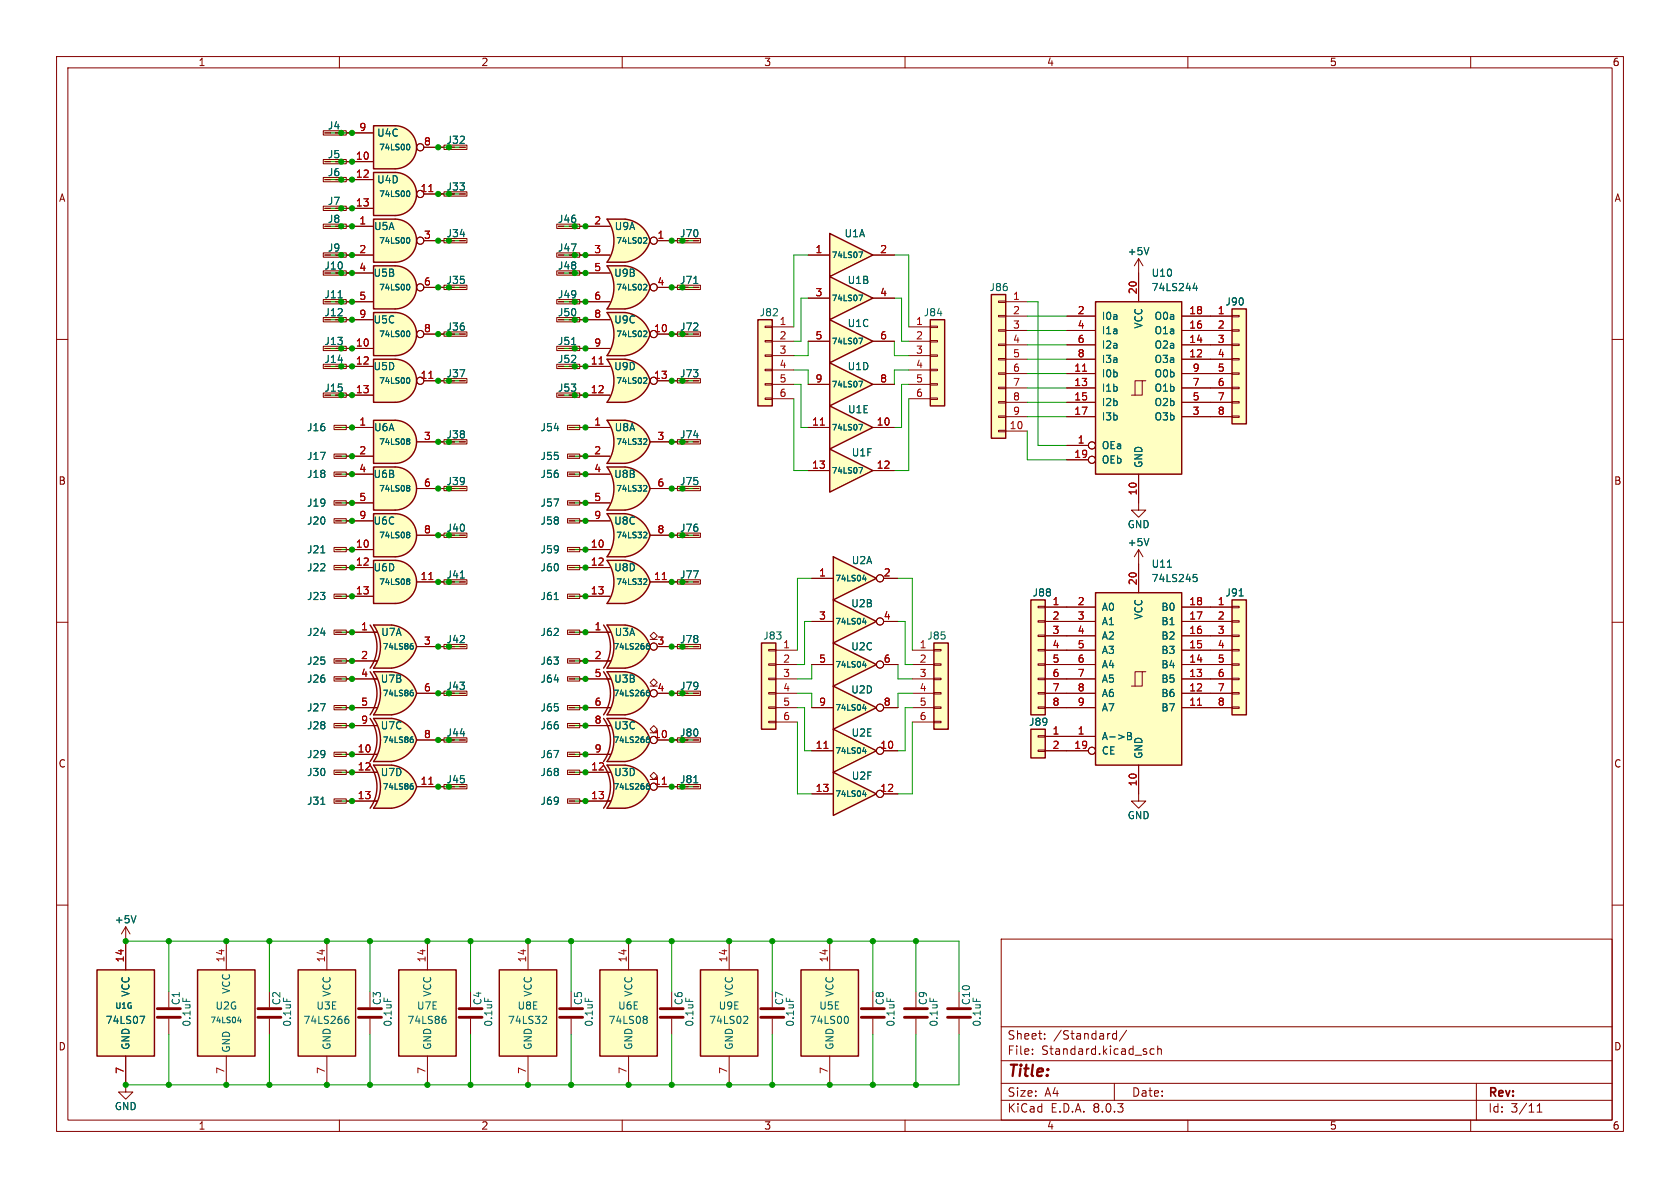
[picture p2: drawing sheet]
<svg xmlns="http://www.w3.org/2000/svg" width="297mm" height="210mm" viewBox="0 0 297 210" stroke-linecap="round" stroke-linejoin="round" font-family="sans-serif">
<defs><g id="words">
<text font-size="2.8" fill="#840000" x="178" y="190.9">Title:</text>
<g font-size="2.1" fill="#840000">
<text x="178" y="184">Sheet:</text>
<text x="186.2" y="184">/Standard/</text>
<text x="178" y="186.7">File:</text>
<text x="184.1" y="186.7">Standard.kicad_sch</text>
<text x="178" y="196.9">KiCad</text>
<text x="178" y="194.1">Size:</text>
<text x="184.7" y="194.1">A4</text>
<text x="185.7" y="196.9">E.D.A.</text>
<text x="193.3" y="196.9">8.0.3</text>
<text x="200" y="194.1">Date:</text>
<text x="263" y="194.3">Rev:</text>
<text x="263" y="196.9">Id:</text>
<text x="267.1" y="196.9">3/11</text>
</g>
<g font-size="1.8" fill="#840000">
<text x="35" y="11.9">1</text>
<text x="85" y="11.9">2</text>
<text x="135" y="11.9">3</text>
<text x="185" y="11.9">4</text>
<text x="235" y="11.9">5</text>
<text x="285" y="11.9">6</text>
<text x="57.9" y="23.1">J4</text>
<text x="57.9" y="28.2">J5</text>
<text x="78.8" y="25.6">J32</text>
<text x="10.3" y="35.9">A</text>
<text x="57.9" y="31.3">J6</text>
<text x="78.8" y="33.9">J33</text>
<text x="285.3" y="35.9">A</text>
<text x="57.9" y="36.4">J7</text>
<text x="57.9" y="39.6">J8</text>
<text x="98.5" y="39.6">J46</text>
<text x="57.3" y="47.9">J10</text>
<text x="57.9" y="44.7">J9</text>
<text x="78.8" y="42.1">J34</text>
<text x="98.5" y="47.9">J48</text>
<text x="98.5" y="44.7">J47</text>
<text x="120.1" y="42.1">J70</text>
<text x="57.3" y="52.9">J11</text>
<text x="78.8" y="50.4">J35</text>
<text x="98.5" y="52.9">J49</text>
<text x="120.1" y="50.4">J71</text>
<text x="57.3" y="56.1">J12</text>
<text x="78.8" y="58.6">J36</text>
<text x="98.5" y="56.1">J50</text>
<text x="120.1" y="58.6">J72</text>
<text x="57.3" y="64.4">J14</text>
<text x="57.3" y="61.2">J13</text>
<text x="98.5" y="64.4">J52</text>
<text x="98.5" y="61.2">J51</text>
<text x="57.3" y="69.4">J15</text>
<text x="78.8" y="66.9">J37</text>
<text x="98.5" y="69.4">J53</text>
<text x="120.1" y="66.9">J73</text>
<text x="78.8" y="77.7">J38</text>
<text x="120.1" y="77.7">J74</text>
<text x="10.3" y="85.9">B</text>
<text x="78.8" y="86">J39</text>
<text x="120.1" y="86">J75</text>
<text x="285.3" y="85.9">B</text>
<text x="78.8" y="94.2">J40</text>
<text x="120.1" y="94.2">J76</text>
<text x="78.8" y="102.5">J41</text>
<text x="120.1" y="102.5">J77</text>
<text x="78.8" y="113.9">J42</text>
<text x="120.1" y="113.9">J78</text>
<text x="78.8" y="122.1">J43</text>
<text x="120.1" y="122.1">J79</text>
<text x="78.8" y="130.4">J44</text>
<text x="120.1" y="130.4">J80</text>
<text x="10.3" y="135.9">C</text>
<text x="285.3" y="135.9">C</text>
<text x="78.8" y="138.7">J45</text>
<text x="120.1" y="138.7">J81</text>
<text x="10.3" y="185.9">D</text>
<text x="285.3" y="185.9">D</text>
<text x="35" y="199.9">1</text>
<text x="85" y="199.9">2</text>
<text x="135" y="199.9">3</text>
<text x="185" y="199.9">4</text>
<text x="235" y="199.9">5</text>
<text x="285" y="199.9">6</text>
</g>
<g font-size="1.8" fill="#a90000">
<text x="63.4" y="23.2">9</text>
<text x="62.8" y="28.3">10</text>
<text x="74.9" y="25.8">8</text>
<text x="62.8" y="31.5">12</text>
<text x="74.3" y="34">11</text>
<text x="62.8" y="36.6">13</text>
<text x="63.4" y="39.8">1</text>
<text x="105" y="39.8">2</text>
<text x="63.4" y="44.8">2</text>
<text x="74.9" y="42.3">3</text>
<text x="105" y="44.8">3</text>
<text x="116.1" y="42.3">1</text>
<text x="144.1" y="44.8">1</text>
<text x="155.5" y="44.8">2</text>
<text x="63.4" y="48">4</text>
<text x="63.4" y="53.1">5</text>
<text x="74.9" y="50.5">6</text>
<text x="105" y="48">5</text>
<text x="105" y="53.1">6</text>
<text x="116.1" y="50.5">4</text>
<text x="144.1" y="52.5">3</text>
<text x="155.5" y="52.5">4</text>
<text x="179" y="53.1">1</text>
<text x="201" y="52.1" transform="rotate(-90 201 52.1)">20</text>
<text x="63.4" y="56.3">9</text>
<text x="74.9" y="58.8">8</text>
<text x="105" y="56.3">8</text>
<text x="115.5" y="58.8">10</text>
<text x="137.7" y="57.5">1</text>
<text x="161.9" y="57.5">1</text>
<text x="179" y="55.6">2</text>
<text x="179" y="58.2">3</text>
<text x="190.4" y="55.6">2</text>
<text x="190.4" y="58.2">4</text>
<text x="210.1" y="58.2">16</text>
<text x="210.1" y="55.6">18</text>
<text x="215.2" y="55.6">1</text>
<text x="215.2" y="58.2">2</text>
<text x="62.8" y="64.5">12</text>
<text x="62.8" y="61.3">10</text>
<text x="104.4" y="64.5">11</text>
<text x="105" y="61.3">9</text>
<text x="137.7" y="60.1">2</text>
<text x="137.7" y="62.6">3</text>
<text x="137.7" y="65.2">4</text>
<text x="144.1" y="60.1">5</text>
<text x="155.5" y="60.1">6</text>
<text x="161.9" y="60.1">2</text>
<text x="161.9" y="62.6">3</text>
<text x="161.9" y="65.2">4</text>
<text x="179" y="60.7">4</text>
<text x="179" y="63.2">5</text>
<text x="179" y="65.8">6</text>
<text x="189.8" y="65.8">11</text>
<text x="190.4" y="60.7">6</text>
<text x="190.4" y="63.2">8</text>
<text x="210.1" y="63.2">12</text>
<text x="210.1" y="60.7">14</text>
<text x="210.7" y="65.8">9</text>
<text x="215.2" y="60.7">3</text>
<text x="215.2" y="63.2">4</text>
<text x="215.2" y="65.8">5</text>
<text x="62.8" y="69.6">13</text>
<text x="74.3" y="67.1">11</text>
<text x="104.4" y="69.6">12</text>
<text x="115.5" y="67.1">13</text>
<text x="137.7" y="67.7">5</text>
<text x="137.7" y="70.2">6</text>
<text x="144.1" y="67.7">9</text>
<text x="155.5" y="67.7">8</text>
<text x="161.9" y="67.7">5</text>
<text x="161.9" y="70.2">6</text>
<text x="179" y="68.3">7</text>
<text x="179" y="70.9">8</text>
<text x="189.8" y="68.3">13</text>
<text x="189.8" y="70.9">15</text>
<text x="210.7" y="70.9">5</text>
<text x="210.7" y="68.3">7</text>
<text x="215.2" y="68.3">6</text>
<text x="215.2" y="70.9">7</text>
<text x="63.4" y="75.3">1</text>
<text x="74.9" y="77.9">3</text>
<text x="105" y="75.3">1</text>
<text x="116.1" y="77.9">3</text>
<text x="143.5" y="75.3">11</text>
<text x="154.9" y="75.3">10</text>
<text x="178.4" y="75.9">10</text>
<text x="179" y="73.4">9</text>
<text x="189.8" y="73.4">17</text>
<text x="210.7" y="73.4">3</text>
<text x="215.2" y="73.4">8</text>
<text x="63.4" y="83.6">4</text>
<text x="63.4" y="80.4">2</text>
<text x="105" y="83.6">4</text>
<text x="105" y="80.4">2</text>
<text x="143.5" y="82.9">13</text>
<text x="154.9" y="82.9">12</text>
<text x="189.8" y="81">19</text>
<text x="190.4" y="78.5">1</text>
<text x="63.4" y="88.6">5</text>
<text x="74.9" y="86.1">6</text>
<text x="105" y="88.6">5</text>
<text x="116.1" y="86.1">6</text>
<text x="201" y="87.7" transform="rotate(-90 201 87.7)">10</text>
<text x="63.4" y="91.8">9</text>
<text x="74.9" y="94.4">8</text>
<text x="105" y="91.8">9</text>
<text x="116.1" y="94.4">8</text>
<text x="62.8" y="96.9">10</text>
<text x="62.8" y="100.1">12</text>
<text x="104.4" y="96.9">10</text>
<text x="104.4" y="100.1">12</text>
<text x="144.7" y="102">1</text>
<text x="156.1" y="102">2</text>
<text x="62.8" y="105.2">13</text>
<text x="74.3" y="102.6">11</text>
<text x="104.4" y="105.2">13</text>
<text x="115.5" y="102.6">11</text>
<text x="186" y="107.1">1</text>
<text x="190.4" y="107.1">2</text>
<text x="201" y="103.5" transform="rotate(-90 201 103.5)">20</text>
<text x="210.1" y="107.1">18</text>
<text x="215.2" y="107.1">1</text>
<text x="63.7" y="111.5">1</text>
<text x="105" y="111.5">1</text>
<text x="144.7" y="109.6">3</text>
<text x="156.1" y="109.6">4</text>
<text x="186" y="109.6">2</text>
<text x="186" y="112.1">3</text>
<text x="190.4" y="109.6">3</text>
<text x="190.4" y="112.1">4</text>
<text x="210.1" y="112.1">16</text>
<text x="210.1" y="109.6">17</text>
<text x="215.2" y="109.6">2</text>
<text x="215.2" y="112.1">3</text>
<text x="63.7" y="119.8">4</text>
<text x="63.7" y="116.6">2</text>
<text x="74.9" y="114">3</text>
<text x="105" y="116.6">2</text>
<text x="105" y="119.8">5</text>
<text x="116.1" y="114">3</text>
<text x="138.4" y="117.2">2</text>
<text x="138.4" y="119.8">3</text>
<text x="144.7" y="117.2">5</text>
<text x="156.1" y="117.2">6</text>
<text x="162.5" y="114.7">1</text>
<text x="162.5" y="117.2">2</text>
<text x="162.5" y="119.8">3</text>
<text x="186" y="114.7">4</text>
<text x="186" y="117.2">5</text>
<text x="186" y="119.8">6</text>
<text x="190.4" y="114.7">5</text>
<text x="190.4" y="117.2">6</text>
<text x="190.4" y="119.8">7</text>
<text x="210.1" y="119.8">13</text>
<text x="210.1" y="117.2">14</text>
<text x="210.1" y="114.7">15</text>
<text x="215.2" y="114.7">4</text>
<text x="215.2" y="117.2">5</text>
<text x="215.2" y="119.8">6</text>
<text x="63.7" y="124.8">5</text>
<text x="74.9" y="122.3">6</text>
<text x="105" y="124.8">6</text>
<text x="116.1" y="122.3">4</text>
<text x="138.4" y="122.3">4</text>
<text x="138.4" y="124.8">5</text>
<text x="144.7" y="124.8">9</text>
<text x="156.1" y="124.8">8</text>
<text x="162.5" y="122.3">4</text>
<text x="162.5" y="124.8">5</text>
<text x="186" y="122.3">7</text>
<text x="186" y="124.8">8</text>
<text x="190.4" y="122.3">8</text>
<text x="190.4" y="124.8">9</text>
<text x="210.1" y="124.8">11</text>
<text x="210.1" y="122.3">12</text>
<text x="215.2" y="122.3">7</text>
<text x="215.2" y="124.8">8</text>
<text x="63.7" y="128">9</text>
<text x="74.9" y="130.6">8</text>
<text x="105" y="128">8</text>
<text x="115.5" y="130.6">10</text>
<text x="138.4" y="127.4">6</text>
<text x="162.5" y="127.4">6</text>
<text x="186" y="129.9">1</text>
<text x="190.4" y="129.9">1</text>
<text x="63.1" y="133.1">10</text>
<text x="63.1" y="136.3">12</text>
<text x="104.4" y="136.3">12</text>
<text x="105" y="133.1">9</text>
<text x="144.1" y="132.5">11</text>
<text x="155.5" y="132.5">10</text>
<text x="186" y="132.5">2</text>
<text x="189.8" y="132.5">19</text>
<text x="63.1" y="141.4">13</text>
<text x="74.3" y="138.8">11</text>
<text x="104.4" y="141.4">13</text>
<text x="115.5" y="138.8">11</text>
<text x="144.1" y="140.1">13</text>
<text x="155.5" y="140.1">12</text>
<text x="201" y="139.1" transform="rotate(-90 201 139.1)">10</text>
<text x="22" y="170.2" transform="rotate(-90 22 170.2)">14</text>
<text x="39.8" y="170.2" transform="rotate(-90 39.8 170.2)">14</text>
<text x="57.5" y="170.2" transform="rotate(-90 57.5 170.2)">14</text>
<text x="75.3" y="170.2" transform="rotate(-90 75.3 170.2)">14</text>
<text x="93.1" y="170.2" transform="rotate(-90 93.1 170.2)">14</text>
<text x="110.9" y="170.2" transform="rotate(-90 110.9 170.2)">14</text>
<text x="128.7" y="170.2" transform="rotate(-90 128.7 170.2)">14</text>
<text x="146.4" y="170.2" transform="rotate(-90 146.4 170.2)">14</text>
<text x="22" y="189.9" transform="rotate(-90 22 189.9)">7</text>
<text x="39.8" y="189.9" transform="rotate(-90 39.8 189.9)">7</text>
<text x="57.5" y="189.9" transform="rotate(-90 57.5 189.9)">7</text>
<text x="75.3" y="189.9" transform="rotate(-90 75.3 189.9)">7</text>
<text x="93.1" y="189.9" transform="rotate(-90 93.1 189.9)">7</text>
<text x="110.9" y="189.9" transform="rotate(-90 110.9 189.9)">7</text>
<text x="128.7" y="189.9" transform="rotate(-90 128.7 189.9)">7</text>
<text x="146.4" y="189.9" transform="rotate(-90 146.4 189.9)">7</text>
</g>
<g font-size="1.8" fill="#006464">
<text x="66.6" y="24.4">U4C</text>
<text x="66.6" y="32.6">U4D</text>
<text x="66" y="40.9">U5A</text>
<text x="108.6" y="40.9">U9A</text>
<text x="149.2" y="42.1">U1A</text>
<text x="199.3" y="45.3">+5V</text>
<text x="65.9" y="49.1">U5B</text>
<text x="108.5" y="49.1">U9B</text>
<text x="149.8" y="50.4">U1B</text>
<text x="174.8" y="51.7">J86</text>
<text x="203.5" y="49.1">U10</text>
<text x="203.5" y="51.7">74LS244</text>
<text x="65.9" y="57.4">U5C</text>
<text x="108.5" y="57.4">U9C</text>
<text x="134.2" y="56.1">J82</text>
<text x="149.8" y="58">U1C</text>
<text x="163.2" y="56.1">J84</text>
<text x="194.7" y="56.7">I0a</text>
<text x="194.7" y="59.3">I1a</text>
<text x="202.2" y="58.2" transform="rotate(-90 202.2 58.2)">VCC</text>
<text x="204" y="59.3">O1a</text>
<text x="204" y="56.7">O0a</text>
<text x="216.5" y="54.2">J90</text>
<text x="65.9" y="65.6">U5D</text>
<text x="108.5" y="65.6">U9D</text>
<text x="149.8" y="65.6">U1D</text>
<text x="194.7" y="61.8">I2a</text>
<text x="194.7" y="64.4">I3a</text>
<text x="204" y="64.4">O3a</text>
<text x="204" y="61.8">O2a</text>
<text x="194.7" y="66.9">I0b</text>
<text x="194.7" y="69.4">I1b</text>
<text x="194.7" y="72">I2b</text>
<text x="204" y="72">O2b</text>
<text x="204" y="69.4">O1b</text>
<text x="204" y="66.9">O0b</text>
<text x="54.2" y="76.4">J16</text>
<text x="66" y="76.4">U6A</text>
<text x="95.5" y="76.4">J54</text>
<text x="108.6" y="76.4">U8A</text>
<text x="149.8" y="73.3">U1E</text>
<text x="194.7" y="74.5">I3b</text>
<text x="204" y="74.5">O3b</text>
<text x="54.2" y="81.5">J17</text>
<text x="95.5" y="81.5">J55</text>
<text x="150.5" y="80.9">U1F</text>
<text x="194.7" y="79.6">OEa</text>
<text x="194.7" y="82.1">OEb</text>
<text x="202.2" y="82.8" transform="rotate(-90 202.2 82.8)">GND</text>
<text x="54.2" y="89.8">J19</text>
<text x="54.2" y="84.7">J18</text>
<text x="65.9" y="84.7">U6B</text>
<text x="95.5" y="89.8">J57</text>
<text x="95.5" y="84.7">J56</text>
<text x="108.5" y="84.7">U8B</text>
<text x="54.2" y="92.9">J20</text>
<text x="65.9" y="92.9">U6C</text>
<text x="95.5" y="92.9">J58</text>
<text x="108.5" y="92.9">U8C</text>
<text x="199.3" y="93.6">GND</text>
<text x="54.2" y="101.2">J22</text>
<text x="54.2" y="98">J21</text>
<text x="65.9" y="101.2">U6D</text>
<text x="95.5" y="101.2">J60</text>
<text x="95.5" y="98">J59</text>
<text x="108.5" y="101.2">U8D</text>
<text x="150.5" y="99.9">U2A</text>
<text x="199.3" y="96.7">+5V</text>
<text x="203.5" y="100.6">U11</text>
<text x="54.2" y="106.3">J23</text>
<text x="95.5" y="106.3">J61</text>
<text x="150.4" y="107.5">U2B</text>
<text x="182.5" y="105.6">J88</text>
<text x="203.5" y="103.1">74LS245</text>
<text x="216.5" y="105.6">J91</text>
<text x="54.2" y="112.6">J24</text>
<text x="67.3" y="112.6">U7A</text>
<text x="95.5" y="112.6">J62</text>
<text x="108.6" y="112.6">U3A</text>
<text x="134.8" y="113.3">J83</text>
<text x="163.8" y="113.3">J85</text>
<text x="194.7" y="108.2">A0</text>
<text x="194.7" y="110.7">A1</text>
<text x="194.7" y="113.3">A2</text>
<text x="202.2" y="109.6" transform="rotate(-90 202.2 109.6)">VCC</text>
<text x="205.2" y="113.3">B2</text>
<text x="205.2" y="110.7">B1</text>
<text x="205.2" y="108.2">B0</text>
<text x="54.2" y="117.7">J25</text>
<text x="95.5" y="117.7">J63</text>
<text x="138.4" y="114.7">1</text>
<text x="150.4" y="115.2">U2C</text>
<text x="194.7" y="115.8">A3</text>
<text x="194.7" y="118.3">A4</text>
<text x="205.2" y="118.3">B4</text>
<text x="205.2" y="115.8">B3</text>
<text x="54.2" y="120.9">J26</text>
<text x="54.2" y="126">J27</text>
<text x="67.2" y="120.9">U7B</text>
<text x="95.5" y="126">J65</text>
<text x="95.5" y="120.9">J64</text>
<text x="108.5" y="120.9">U3B</text>
<text x="150.4" y="122.8">U2D</text>
<text x="194.7" y="120.9">A5</text>
<text x="194.7" y="123.4">A6</text>
<text x="194.7" y="126">A7</text>
<text x="205.2" y="126">B7</text>
<text x="205.2" y="123.4">B6</text>
<text x="205.2" y="120.9">B5</text>
<text x="54.2" y="129.1">J28</text>
<text x="67.2" y="129.1">U7C</text>
<text x="95.5" y="129.1">J66</text>
<text x="108.5" y="129.1">U3C</text>
<text x="150.5" y="130.4">U2E</text>
<text x="181.8" y="128.5">J89</text>
<text x="194.7" y="131">A-&gt;B</text>
<text x="54.2" y="137.4">J30</text>
<text x="54.2" y="134.2">J29</text>
<text x="67.2" y="137.4">U7D</text>
<text x="95.5" y="137.4">J68</text>
<text x="95.5" y="134.2">J67</text>
<text x="108.5" y="137.4">U3D</text>
<text x="194.7" y="133.6">CE</text>
<text x="202.2" y="134.2" transform="rotate(-90 202.2 134.2)">GND</text>
<text x="54.2" y="142.5">J31</text>
<text x="95.5" y="142.5">J69</text>
<text x="150.5" y="138">U2F</text>
<text x="199.3" y="145">GND</text>
<text x="20.2" y="163.4">+5V</text>
<text x="23.1" y="176.3" transform="rotate(-90 23.1 176.3)">VCC</text>
<text x="32" y="177.8" transform="rotate(-90 32 177.8)">C1</text>
<text x="38" y="178.7">U2G</text>
<text x="40.9" y="175.8" transform="rotate(-90 40.9 175.8)">VCC</text>
<text x="49.8" y="177.8" transform="rotate(-90 49.8 177.8)">C2</text>
<text x="55.8" y="178.7">U3E</text>
<text x="58.6" y="176.3" transform="rotate(-90 58.6 176.3)">VCC</text>
<text x="67.5" y="177.8" transform="rotate(-90 67.5 177.8)">C3</text>
<text x="73.6" y="178.7">U7E</text>
<text x="76.4" y="176.3" transform="rotate(-90 76.4 176.3)">VCC</text>
<text x="85.3" y="177.8" transform="rotate(-90 85.3 177.8)">C4</text>
<text x="91.4" y="178.7">U8E</text>
<text x="94.2" y="176.3" transform="rotate(-90 94.2 176.3)">VCC</text>
<text x="103.1" y="177.8" transform="rotate(-90 103.1 177.8)">C5</text>
<text x="109.2" y="178.7">U6E</text>
<text x="112" y="176.3" transform="rotate(-90 112 176.3)">VCC</text>
<text x="120.9" y="177.8" transform="rotate(-90 120.9 177.8)">C6</text>
<text x="127" y="178.7">U9E</text>
<text x="129.8" y="176.3" transform="rotate(-90 129.8 176.3)">VCC</text>
<text x="138.7" y="177.8" transform="rotate(-90 138.7 177.8)">C7</text>
<text x="144.7" y="178.7">U5E</text>
<text x="147.5" y="176.3" transform="rotate(-90 147.5 176.3)">VCC</text>
<text x="156.4" y="177.8" transform="rotate(-90 156.4 177.8)">C8</text>
<text x="164.1" y="177.8" transform="rotate(-90 164.1 177.8)">C9</text>
<text x="171.7" y="177.8" transform="rotate(-90 171.7 177.8)">C10</text>
<text x="18.6" y="181.2">74LS07</text>
<text x="23.1" y="185.7" transform="rotate(-90 23.1 185.7)">GND</text>
<text x="33.9" y="181.6" transform="rotate(-90 33.9 181.6)">0.1uF</text>
<text x="51.7" y="181.6" transform="rotate(-90 51.7 181.6)">0.1uF</text>
<text x="53.5" y="181.2">74LS266</text>
<text x="58.6" y="185.7" transform="rotate(-90 58.6 185.7)">GND</text>
<text x="69.4" y="181.6" transform="rotate(-90 69.4 181.6)">0.1uF</text>
<text x="71.9" y="181.2">74LS86</text>
<text x="76.4" y="185.7" transform="rotate(-90 76.4 185.7)">GND</text>
<text x="87.2" y="181.6" transform="rotate(-90 87.2 181.6)">0.1uF</text>
<text x="89.7" y="181.2">74LS32</text>
<text x="94.2" y="185.7" transform="rotate(-90 94.2 185.7)">GND</text>
<text x="105" y="181.6" transform="rotate(-90 105 181.6)">0.1uF</text>
<text x="107.5" y="181.2">74LS08</text>
<text x="112" y="185.7" transform="rotate(-90 112 185.7)">GND</text>
<text x="122.8" y="181.6" transform="rotate(-90 122.8 181.6)">0.1uF</text>
<text x="125.3" y="181.2">74LS02</text>
<text x="129.8" y="185.7" transform="rotate(-90 129.8 185.7)">GND</text>
<text x="140.6" y="181.6" transform="rotate(-90 140.6 181.6)">0.1uF</text>
<text x="143" y="181.2">74LS00</text>
<text x="147.5" y="185.7" transform="rotate(-90 147.5 185.7)">GND</text>
<text x="158.3" y="181.6" transform="rotate(-90 158.3 181.6)">0.1uF</text>
<text x="166" y="181.6" transform="rotate(-90 166 181.6)">0.1uF</text>
<text x="173.6" y="181.6" transform="rotate(-90 173.6 181.6)">0.1uF</text>
<text x="40.9" y="186.2" transform="rotate(-90 40.9 186.2)">GND</text>
<text x="20.2" y="196.4">GND</text>
</g>
<g font-size="1.4" fill="#006464">
<text x="66.9" y="26.8">74LS00</text>
<text x="66.9" y="35">74LS00</text>
<text x="66.9" y="43.3">74LS00</text>
<text x="108.8" y="43.3">74LS02</text>
<text x="146.9" y="45.8">74LS07</text>
<text x="66.9" y="51.5">74LS00</text>
<text x="108.8" y="51.5">74LS02</text>
<text x="146.9" y="53.4">74LS07</text>
<text x="66.9" y="59.8">74LS00</text>
<text x="108.8" y="59.8">74LS02</text>
<text x="146.9" y="61.1">74LS07</text>
<text x="66.9" y="68">74LS00</text>
<text x="108.8" y="68">74LS02</text>
<text x="146.9" y="68.7">74LS07</text>
<text x="146.9" y="76.3">74LS07</text>
<text x="66.9" y="78.8">74LS08</text>
<text x="108.8" y="78.8">74LS32</text>
<text x="146.9" y="83.9">74LS07</text>
<text x="66.9" y="87.1">74LS08</text>
<text x="108.8" y="87.1">74LS32</text>
<text x="66.9" y="95.3">74LS08</text>
<text x="108.8" y="95.3">74LS32</text>
<text x="66.9" y="103.6">74LS08</text>
<text x="108.8" y="103.6">74LS32</text>
<text x="147.6" y="103">74LS04</text>
<text x="147.6" y="110.6">74LS04</text>
<text x="67.6" y="115">74LS86</text>
<text x="108.4" y="115">74LS266</text>
<text x="147.6" y="118.2">74LS04</text>
<text x="67.6" y="123.3">74LS86</text>
<text x="108.4" y="123.3">74LS266</text>
<text x="147.6" y="125.8">74LS04</text>
<text x="67.6" y="131.5">74LS86</text>
<text x="108.4" y="131.5">74LS266</text>
<text x="147.6" y="133.4">74LS04</text>
<text x="67.6" y="139.8">74LS86</text>
<text x="108.4" y="139.8">74LS266</text>
<text x="147.6" y="141.1">74LS04</text>
<text x="20.3" y="178.5">U1G</text>
<text x="37.1" y="181.1">74LS04</text>
</g>
</g></defs>
<g fill="none" stroke="#840000" stroke-width=".18">
<path d="M10 10h277v190h-277zM12 12h273v186h-273zM60 10v2M110 10v2M160 10v2M210 10v2M260 10v2M10 60h2M285 60h2M10 110h2M285 110h2M10 160h2"/>
<path d="M285 160h2M177 166h108v32h-108zM60 198v2M110 198v2M160 198v2M177 194.5h108M177 191.5h108M177 187.5h108M177 181.5h108M182.5 186.3v.1M182.5 185.5v.1M184.7 183.6v.1"/>
<path d="M184.7 182.8v.1M197 191.5v3M197.4 182.2v1.5M197.4 182.8l-.4-.1-.3 .3v.4l.1 .2h.6M199.2 182.1l-1.3 2M204 185.5l-.4-.1-.3 .3v.4l.2 .2h.5M204.7 185.5l.2-.1 .3 .1 .1 .9M204.7 184.9v1.5M210 198v2M260 198v2M261 191.5v6.5M271.7 196.6h.9"/>
<path d="M271.7 195.5l.5-.4v1.5"/>
</g>
<path d="M146.7 48.9l7.6 3.8-7.6 3.8z" fill="#ffffc2"/>
<path d="M146.7 48.9l7.6 3.8-7.6 3.8z" fill="none" stroke="#840000" stroke-width=".25"/>
<path d="M142.9 52.7h3.8M154.3 52.7h3.8" fill="none" stroke="#840000" stroke-width=".18"/>
<path d="M151.8 52.2h.7l-.4 1" fill="none" stroke="#006464" stroke-width=".18"/>
<path d="M146.7 56.5l7.6 3.8-7.6 3.8z" fill="#ffffc2"/>
<path d="M146.7 56.5l7.6 3.8-7.6 3.8z" fill="none" stroke="#840000" stroke-width=".25"/>
<path d="M142.9 60.3h3.8M154.3 60.3h3.8" fill="none" stroke="#840000" stroke-width=".18"/>
<path d="M151.8 59.8h.7l-.4 1" fill="none" stroke="#006464" stroke-width=".18"/>
<path d="M57.1 28.2h4.1v.8h-4.1z" fill="#ffffc2"/>
<path d="M57.1 28.2h4.1v.8h-4.1zM59.3 28.6h1M61.2 28.6h1" fill="none" stroke="#840000" stroke-width=".18"/>
<path d="M146.7 41.3l7.6 3.8-7.6 3.8z" fill="#ffffc2"/>
<path d="M146.7 41.3l7.6 3.8-7.6 3.8z" fill="none" stroke="#840000" stroke-width=".25"/>
<path d="M142.9 45.1h3.8M154.3 45.1h3.8" fill="none" stroke="#840000" stroke-width=".18"/>
<path d="M151.8 44.5h.7l-.4 1" fill="none" stroke="#006464" stroke-width=".18"/>
<path d="M175.3 52.1h2.5v25.4h-2.5z" fill="#ffffc2"/>
<g fill="none" stroke="#840000" stroke-width=".18">
<path d="M176.5 58.3h1.3v.2h-1.3zM176.5 55.8h1.3v.2h-1.3zM176.5 53.2h1.3v.3h-1.3zM177.8 53.3h3.8M177.8 55.9h3.8M177.8 58.4h3.8M176.5 76.1h1.3v.2h-1.3zM176.5 73.5h1.3v.3h-1.3zM176.5 71h1.3v.2h-1.3zM176.5 68.5h1.3v.2h-1.3zM176.5 65.9h1.3v.3h-1.3zM176.5 63.4h1.3v.2h-1.3z"/>
<path d="M176.5 60.8h1.3v.3h-1.3zM177.8 76.2h3.8M177.8 61h3.8M177.8 63.5h3.8M177.8 66h3.8M177.8 68.6h3.8M177.8 71.1h3.8M177.8 73.7h3.8"/>
</g>
<path d="M175.3 52.1h2.5v25.4h-2.5z" fill="none" stroke="#840000" stroke-width=".25"/>
<path d="M69.8 30.5a3.8 3.8 0 0 1 3.8 3.8 3.8 3.8 0 0 1-3.8 3.8z" fill="#ffffc2" stroke="#ffffc2" stroke-width=".18"/>
<path d="M66 30.5h3.8v7.6h-3.8z" fill="#ffffc2"/>
<path d="M66 30.5h3.8a3.8 3.8 0 0 1 3.8 3.8 3.8 3.8 0 0 1-3.8 3.8h-3.8z" fill="none" stroke="#840000" stroke-width=".25"/>
<g fill="none" stroke="#840000" stroke-width=".18">
<path d="M62.2 31.8h3.8M62.2 36.8h3.8M74.9 34.3h2.6"/>
<circle cx="74.3" cy="34.3" r=".63"/>
</g>
<path d="M75.8 33.9h.7" fill="none" stroke="#a90000" stroke-width=".18"/>
<path d="M72.1 33.7a.53 .53 0 0 1 .4 .5 .53 .53 0 0 1-.4 .5" fill="none" stroke="#006464" stroke-width=".18"/>
<path d="M78.5 25.7h4v.7h-4z" fill="#ffffc2"/>
<path d="M77.5 26h1M78.5 25.7h4v.7h-4zM81.3 26h1" fill="none" stroke="#840000" stroke-width=".18"/>
<path d="M69.8 22.2a3.8 3.8 0 0 1 3.8 3.8 3.8 3.8 0 0 1-3.8 3.8z" fill="#ffffc2" stroke="#ffffc2" stroke-width=".18"/>
<path d="M66 22.2h3.8v7.6h-3.8z" fill="#ffffc2"/>
<path d="M66 22.2h3.8a3.8 3.8 0 0 1 3.8 3.8 3.8 3.8 0 0 1-3.8 3.8h-3.8z" fill="none" stroke="#840000" stroke-width=".25"/>
<g fill="none" stroke="#840000" stroke-width=".18">
<path d="M62.2 28.6h3.8M62.2 23.5h3.8M74.9 26h2.6"/>
<circle cx="74.3" cy="26" r=".63"/>
</g>
<path d="M72.1 25.5a.53 .53 0 0 1 .4 .5 .53 .53 0 0 1-.4 .5" fill="none" stroke="#006464" stroke-width=".18"/>
<path d="M78.5 33.9h4v.8h-4z" fill="#ffffc2"/>
<path d="M77.5 34.3h1M78.5 33.9h4v.8h-4zM81.3 34.3h1" fill="none" stroke="#840000" stroke-width=".18"/>
<path d="M146.7 71.8l7.6 3.8-7.6 3.8z" fill="#ffffc2"/>
<path d="M146.7 71.8l7.6 3.8-7.6 3.8z" fill="none" stroke="#840000" stroke-width=".25"/>
<path d="M142.9 75.6h3.8M154.3 75.6h3.8" fill="none" stroke="#840000" stroke-width=".18"/>
<path d="M145 75.1h.7" fill="none" stroke="#a90000" stroke-width=".18"/>
<path d="M151.8 75h.7l-.4 1" fill="none" stroke="#006464" stroke-width=".18"/>
<path d="M146.7 64.1l7.6 3.8-7.6 3.9z" fill="#ffffc2"/>
<path d="M146.7 64.1l7.6 3.8-7.6 3.9z" fill="none" stroke="#840000" stroke-width=".25"/>
<path d="M142.9 67.9h3.8M154.3 67.9h3.8" fill="none" stroke="#840000" stroke-width=".18"/>
<path d="M151.8 67.4h.7l-.4 1" fill="none" stroke="#006464" stroke-width=".18"/>
<path d="M57.1 36.4h4.1v.8h-4.1z" fill="#ffffc2"/>
<path d="M57.1 36.4h4.1v.8h-4.1zM59.3 36.8h1M61.2 36.8h1" fill="none" stroke="#840000" stroke-width=".18"/>
<path d="M164.5 56.5h2.5v15.3h-2.5z" fill="#ffffc2"/>
<path d="M160.7 57.8h3.8M164.5 57.7h1.2v.2h-1.2zM160.7 60.3h3.8M160.7 62.9h3.8M160.7 65.4h3.8M160.7 67.9h3.8M160.7 70.5h3.8M164.5 70.4h1.2v.2h-1.2zM164.5 67.8h1.2v.3h-1.2zM164.5 65.3h1.2v.2h-1.2zM164.5 62.7h1.2v.3h-1.2zM164.5 60.2h1.2v.3h-1.2z" fill="none" stroke="#840000" stroke-width=".18"/>
<path d="M164.5 56.5h2.5v15.3h-2.5z" fill="none" stroke="#840000" stroke-width=".25"/>
<path d="M134 56.5h2.5v15.3h-2.5z" fill="#ffffc2"/>
<path d="M135.3 57.7h1.2v.2h-1.2zM136.5 57.8h3.8M135.3 70.4h1.2v.2h-1.2zM135.3 67.8h1.2v.3h-1.2zM135.3 65.3h1.2v.2h-1.2zM135.3 62.7h1.2v.3h-1.2zM135.3 60.2h1.2v.3h-1.2zM136.5 60.3h3.8M136.5 62.9h3.8M136.5 65.4h3.8M136.5 67.9h3.8M136.5 70.5h3.8" fill="none" stroke="#840000" stroke-width=".18"/>
<path d="M134 56.5h2.5v15.3h-2.5z" fill="none" stroke="#840000" stroke-width=".25"/>
<path d="M57.1 23.1h4.1v.8h-4.1z" fill="#ffffc2"/>
<path d="M57.1 23.1h4.1v.8h-4.1zM59.3 23.5h1M61.2 23.5h1" fill="none" stroke="#840000" stroke-width=".18"/>
<path d="M193.7 104.8h15.2v30.5h-15.2z" fill="#ffffc2"/>
<g fill="none" stroke="#840000" stroke-width=".18">
<path d="M201.3 99.7v5.1M188.6 117.5h5.1M188.6 114.9h5.1M188.6 112.4h5.1M188.6 109.9h5.1M188.6 107.3h5.1M201.9 118.7h-1.2v2.6M202.6 118.7h-.7v2.6h-1.9M208.9 117.5h5.1M208.9 114.9h5.1M208.9 112.4h5.1M208.9 109.9h5.1"/>
<path d="M208.9 107.3h5.1M188.6 130.2h5.1M188.6 125.1h5.1M188.6 122.6h5.1M188.6 120h5.1M188.6 132.7h3.8M201.3 135.3v5M208.9 125.1h5.1M208.9 122.6h5.1M208.9 120h5.1"/>
<circle cx="193" cy="132.7" r=".63"/>
</g>
<path d="M193.7 104.8h15.2v30.5h-15.2z" fill="none" stroke="#840000" stroke-width=".25"/>
<path d="M206.4 100.3h.7M211 101.5h.6M211.1 102h.3l.2 .3-.1 .5h-.4M199.3 129.5h.5l.2 .2-.2 .4 .2 .1 .1 .3-.3 .3h-.5zM199.3 130.1h.5" fill="none" stroke="#006464" stroke-width=".18"/>
<path d="M211.7 124.7h.7" fill="none" stroke="#a90000" stroke-width=".18"/>
<path d="M182.2 128.9h2.6v5.1h-2.6z" fill="#ffffc2"/>
<path d="M183.5 132.6h1.3v.2h-1.3zM183.5 130h1.3v.3h-1.3zM184.8 130.2h3.8M184.8 132.7h3.8" fill="none" stroke="#840000" stroke-width=".18"/>
<path d="M182.2 128.9h2.6v5.1h-2.6z" fill="none" stroke="#840000" stroke-width=".25"/>
<path d="M57.1 31.4h4.1v.7h-4.1z" fill="#ffffc2"/>
<path d="M57.1 31.4h4.1v.7h-4.1zM59.3 31.8h1M61.2 31.8h1" fill="none" stroke="#840000" stroke-width=".18"/>
<path d="M217.8 106h2.5v20.4h-2.5z" fill="#ffffc2"/>
<g fill="none" stroke="#840000" stroke-width=".18">
<path d="M214 107.3h3.8M214 109.9h3.8M214 112.4h3.8M214 114.9h3.8M214 117.5h3.8M217.8 119.9h1.3v.2h-1.3zM217.8 117.3h1.3v.3h-1.3zM217.8 114.8h1.3v.3h-1.3zM217.8 112.3h1.3v.2h-1.3zM217.8 109.7h1.3v.3h-1.3zM217.8 107.2h1.3v.2h-1.3zM214 120h3.8"/>
<path d="M214 122.6h3.8M214 125.1h3.8M217.8 125h1.3v.2h-1.3zM217.8 122.4h1.3v.3h-1.3z"/>
</g>
<path d="M217.8 106h2.5v20.4h-2.5z" fill="none" stroke="#840000" stroke-width=".25"/>
<path d="M219.1 105.4h.7" fill="none" stroke="#006464" stroke-width=".18"/>
<path d="M182.2 106h2.6v20.4h-2.6z" fill="#ffffc2"/>
<g fill="none" stroke="#840000" stroke-width=".18">
<path d="M183.5 119.9h1.3v.2h-1.3zM183.5 117.3h1.3v.3h-1.3zM183.5 114.8h1.3v.3h-1.3zM183.5 112.3h1.3v.2h-1.3zM183.5 109.7h1.3v.3h-1.3zM183.5 107.2h1.3v.2h-1.3zM184.8 107.3h3.8M184.8 109.9h3.8M184.8 112.4h3.8M184.8 114.9h3.8M184.8 117.5h3.8M183.5 125h1.3v.2h-1.3z"/>
<path d="M183.5 122.4h1.3v.3h-1.3zM184.8 120h3.8M184.8 122.6h3.8M184.8 125.1h3.8"/>
</g>
<path d="M182.2 106h2.6v20.4h-2.6z" fill="none" stroke="#840000" stroke-width=".25"/>
<path d="M57.1 39.6h4.1v.8h-4.1z" fill="#ffffc2"/>
<path d="M57.1 39.6h4.1v.8h-4.1zM59.3 40h1M61.2 40h1M201.3 140.3v1.3h1.3l-1.3 1.3-1.3-1.3h1.3" fill="none" stroke="#840000" stroke-width=".18"/>
<path d="M146.7 79.4l7.6 3.8-7.6 3.8z" fill="#ffffc2"/>
<path d="M146.7 79.4l7.6 3.8-7.6 3.8z" fill="none" stroke="#840000" stroke-width=".25"/>
<path d="M142.9 83.2h3.8M154.3 83.2h3.8" fill="none" stroke="#840000" stroke-width=".18"/>
<path d="M151.8 82.6h.7l-.4 1" fill="none" stroke="#006464" stroke-width=".18"/>
<path d="M147.3 121.3l7.6 3.8-7.6 3.8z" fill="#ffffc2"/>
<path d="M147.3 121.3l7.6 3.8-7.6 3.8z" fill="none" stroke="#840000" stroke-width=".25"/>
<g fill="none" stroke="#840000" stroke-width=".18">
<path d="M143.5 125.1h3.8M156.2 125.1h2.5"/>
<circle cx="155.6" cy="125.1" r=".63"/>
</g>
<path d="M152.5 125.2h.6M153 124.9v.6" fill="none" stroke="#006464" stroke-width=".18"/>
<path d="M147.3 98.4l7.6 3.8-7.6 3.8z" fill="#ffffc2"/>
<path d="M147.3 98.4l7.6 3.8-7.6 3.8z" fill="none" stroke="#840000" stroke-width=".25"/>
<g fill="none" stroke="#840000" stroke-width=".18">
<path d="M143.5 102.2h3.8M156.2 102.2h2.5"/>
<circle cx="155.6" cy="102.2" r=".63"/>
</g>
<path d="M152.5 102.4h.6M153 102v.7" fill="none" stroke="#006464" stroke-width=".18"/>
<path d="M147.3 128.9l7.6 3.8-7.6 3.8z" fill="#ffffc2"/>
<path d="M147.3 128.9l7.6 3.8-7.6 3.8z" fill="none" stroke="#840000" stroke-width=".25"/>
<g fill="none" stroke="#840000" stroke-width=".18">
<path d="M143.5 132.7h3.8M156.2 132.7h2.5"/>
<circle cx="155.6" cy="132.7" r=".63"/>
</g>
<path d="M145.7 132.3h.7" fill="none" stroke="#a90000" stroke-width=".18"/>
<path d="M152.5 132.8h.6M153 132.5v.7" fill="none" stroke="#006464" stroke-width=".18"/>
<path d="M165.1 113.7h2.5v15.2h-2.5z" fill="#ffffc2"/>
<path d="M161.3 114.9h3.8M161.3 117.5h3.8M165.1 119.9h1.3v.2h-1.3zM165.1 117.3h1.3v.3h-1.3zM165.1 114.8h1.3v.3h-1.3zM161.3 120h3.8M161.3 122.6h3.8M161.3 125.1h3.8M161.3 127.6h3.8M165.1 127.5h1.3v.3h-1.3zM165.1 125h1.3v.2h-1.3zM165.1 122.4h1.3v.3h-1.3z" fill="none" stroke="#840000" stroke-width=".18"/>
<path d="M165.1 113.7h2.5v15.2h-2.5z" fill="none" stroke="#840000" stroke-width=".25"/>
<path d="M147.3 136.5l7.6 3.8-7.6 3.8z" fill="#ffffc2"/>
<path d="M147.3 136.5l7.6 3.8-7.6 3.8z" fill="none" stroke="#840000" stroke-width=".25"/>
<g fill="none" stroke="#840000" stroke-width=".18">
<path d="M143.5 140.3h3.8M156.2 140.3h2.5"/>
<circle cx="155.6" cy="140.3" r=".63"/>
</g>
<path d="M152.5 140.5h.6M153 140.1v.7" fill="none" stroke="#006464" stroke-width=".18"/>
<path d="M69.8 82.6a3.8 3.8 0 0 1 3.8 3.8 3.8 3.8 0 0 1-3.8 3.8z" fill="#ffffc2" stroke="#ffffc2" stroke-width=".18"/>
<path d="M66 82.6h3.8v7.6h-3.8z" fill="#ffffc2"/>
<path d="M66 82.6h3.8a3.8 3.8 0 0 1 3.8 3.8 3.8 3.8 0 0 1-3.8 3.8h-3.8z" fill="none" stroke="#840000" stroke-width=".25"/>
<path d="M62.2 83.8h3.8M62.2 88.9h3.8M73.7 86.4h3.8" fill="none" stroke="#840000" stroke-width=".18"/>
<path d="M72.1 85.8l.3 .2-.1 .2M72.1 86.2h.2M72.3 86.2l.1 .4-.3 .2" fill="none" stroke="#006464" stroke-width=".18"/>
<path d="M147.3 106l7.6 3.9-7.6 3.8z" fill="#ffffc2"/>
<path d="M147.3 106l7.6 3.9-7.6 3.8z" fill="none" stroke="#840000" stroke-width=".25"/>
<g fill="none" stroke="#840000" stroke-width=".18">
<path d="M143.5 109.9h3.8M156.2 109.9h2.5"/>
<circle cx="155.6" cy="109.9" r=".63"/>
</g>
<path d="M152.5 110h.6M153 109.6v.7" fill="none" stroke="#006464" stroke-width=".18"/>
<path d="M147.3 113.7l7.6 3.8-7.6 3.8z" fill="#ffffc2"/>
<path d="M147.3 113.7l7.6 3.8-7.6 3.8z" fill="none" stroke="#840000" stroke-width=".25"/>
<g fill="none" stroke="#840000" stroke-width=".18">
<path d="M143.5 117.5h3.8M156.2 117.5h2.5"/>
<circle cx="155.6" cy="117.5" r=".63"/>
</g>
<path d="M152.5 117.6h.6M153 117.3v.6" fill="none" stroke="#006464" stroke-width=".18"/>
<path d="M69.8 90.8a3.8 3.8 0 0 1 3.8 3.8 3.8 3.8 0 0 1-3.8 3.8z" fill="#ffffc2" stroke="#ffffc2" stroke-width=".18"/>
<path d="M66 90.8h3.8v7.6h-3.8z" fill="#ffffc2"/>
<path d="M66 90.8h3.8a3.8 3.8 0 0 1 3.8 3.8 3.8 3.8 0 0 1-3.8 3.8h-3.8z" fill="none" stroke="#840000" stroke-width=".25"/>
<path d="M62.2 97.2h3.8M62.2 92.1h3.8M73.7 94.6h3.8" fill="none" stroke="#840000" stroke-width=".18"/>
<path d="M72.1 94.1l.3 .2-.1 .2M72.1 94.5h.2M72.3 94.5l.1 .4-.3 .2" fill="none" stroke="#006464" stroke-width=".18"/>
<path d="M69.8 99.1a3.8 3.8 0 0 1 3.8 3.8 3.8 3.8 0 0 1-3.8 3.8z" fill="#ffffc2" stroke="#ffffc2" stroke-width=".18"/>
<path d="M66 99.1h3.8v7.6h-3.8z" fill="#ffffc2"/>
<path d="M66 99.1h3.8a3.8 3.8 0 0 1 3.8 3.8 3.8 3.8 0 0 1-3.8 3.8h-3.8z" fill="none" stroke="#840000" stroke-width=".25"/>
<path d="M201.3 45.7l-.8 1.3M201.3 45.7v2.6M201.3 45.7l.8 1.3M62.2 100.3h3.8M62.2 105.4h3.8M73.7 102.9h3.8" fill="none" stroke="#840000" stroke-width=".18"/>
<path d="M75.8 102.5h.7" fill="none" stroke="#a90000" stroke-width=".18"/>
<path d="M203.1 43.8l-.4 1.2M72.1 102.3l.3 .2-.1 .3M72.1 102.8h.2M72.3 102.8l.1 .3-.3 .2" fill="none" stroke="#006464" stroke-width=".18"/>
<path d="M193.7 53.3h15.2v30.5h-15.2z" fill="#ffffc2"/>
<g fill="none" stroke="#840000" stroke-width=".18">
<path d="M188.6 58.4h5.1M188.6 55.9h5.1M201.3 48.3v5M208.9 58.4h5.1M208.9 55.9h5.1M188.6 78.7h3.8M188.6 66h5.1M188.6 63.5h5.1M188.6 68.6h5.1M188.6 61h5.1M188.6 71.1h5.1M188.6 73.7h5.1"/>
<path d="M201.9 67.3h-1.2v2.6M202.6 67.3h-.7v2.6h-1.9M208.9 66h5.1M208.9 63.5h5.1M208.9 68.6h5.1M208.9 61h5.1M208.9 71.1h5.1M208.9 73.7h5.1M188.6 81.3h3.8M201.3 83.8v5.1"/>
<circle cx="193" cy="78.7" r=".63"/>
<circle cx="193" cy="81.3" r=".63"/>
</g>
<path d="M193.7 53.3h15.2v30.5h-15.2z" fill="none" stroke="#840000" stroke-width=".25"/>
<path d="M191.4 65.6h.7" fill="none" stroke="#a90000" stroke-width=".18"/>
<path d="M211.2 50l-.3 1h.8M211.5 50.5v.9" fill="none" stroke="#006464" stroke-width=".18"/>
<path d="M217.8 54.6h2.5v20.3h-2.5z" fill="#ffffc2"/>
<g fill="none" stroke="#840000" stroke-width=".18">
<path d="M214 55.9h3.8M214 58.4h3.8M217.8 58.3h1.3v.2h-1.3zM217.8 55.8h1.3v.2h-1.3zM214 61h3.8M214 63.5h3.8M214 66h3.8M214 68.6h3.8M214 71.1h3.8M214 73.7h3.8M217.8 73.5h1.3v.3h-1.3zM217.8 71h1.3v.2h-1.3z"/>
<path d="M217.8 68.5h1.3v.2h-1.3zM217.8 65.9h1.3v.3h-1.3zM217.8 63.4h1.3v.2h-1.3zM217.8 60.8h1.3v.3h-1.3zM201.3 88.9v1.3h1.3l-1.3 1.2-1.3-1.2h1.3M201.3 97.2l-.8 1.2M201.3 97.2v2.5M201.3 97.2l.8 1.2"/>
</g>
<path d="M217.8 54.6h2.5v20.3h-2.5z" fill="none" stroke="#840000" stroke-width=".25"/>
<path d="M203.1 95.2l-.4 1.3" fill="none" stroke="#006464" stroke-width=".18"/>
<path d="M59.1 88.5h2.1v.8h-2.1z" fill="#ffffc2"/>
<path d="M59.1 88.5h2.1v.8h-2.1zM59.3 88.9h1M61.2 88.9h1" fill="none" stroke="#840000" stroke-width=".18"/>
<path d="M59.1 83.4h2.1v.8h-2.1z" fill="#ffffc2"/>
<path d="M59.1 83.4h2.1v.8h-2.1zM59.3 83.8h1M61.2 83.8h1" fill="none" stroke="#840000" stroke-width=".18"/>
<path d="M59.1 80.3h2.1v.7h-2.1z" fill="#ffffc2"/>
<path d="M59.1 80.3h2.1v.7h-2.1zM59.3 80.6h1M61.2 80.6h1" fill="none" stroke="#840000" stroke-width=".18"/>
<path d="M59.1 99.9h2.1v.8h-2.1z" fill="#ffffc2"/>
<path d="M59.1 99.9h2.1v.8h-2.1zM59.3 100.3h1M61.2 100.3h1" fill="none" stroke="#840000" stroke-width=".18"/>
<path d="M109.9 93.3l5 1.3a5.2 5.2 0 0 1-4.4 3.8z" fill="#ffffc2" stroke="#ffffc2" stroke-width=".18"/>
<path d="M107.3 98.4h3.2M107.3 90.8h3.2" fill="none" stroke="#ffffc2" stroke-width=".18"/>
<path d="M107.3 90.8h3.2v7.6h-3.2a6.7 6.7 0 0 0 0-7.6z" fill="#ffffc2"/>
<path d="M110.5 90.8a5.1 5.1 0 0 1 4.4 3.8l-4.9 1.3z" fill="#ffffc2" stroke="#ffffc2" stroke-width=".18"/>
<path d="M110.5 90.8h-3.2a6.6 6.6 0 0 1 0 7.6h3.2M110.5 90.8a5.2 5.2 0 0 1 4.4 3.8 5.2 5.2 0 0 1-4.4 3.8" fill="none" stroke="#840000" stroke-width=".25"/>
<path d="M103.5 97.2h4.3M103.5 92.1h4.3M114.9 94.6h3.8" fill="none" stroke="#840000" stroke-width=".18"/>
<path d="M113.9 94.1h.4l.1 .3-.7 .7h.7" fill="none" stroke="#006464" stroke-width=".18"/>
<path d="M59.1 96.8h2.1v.7h-2.1z" fill="#ffffc2"/>
<path d="M59.1 96.8h2.1v.7h-2.1zM59.3 97.2h1M61.2 97.2h1" fill="none" stroke="#840000" stroke-width=".18"/>
<path d="M56.7 97.7h.7" fill="none" stroke="#006464" stroke-width=".18"/>
<path d="M59.1 91.7h2.1v.8h-2.1z" fill="#ffffc2"/>
<path d="M59.1 91.7h2.1v.8h-2.1zM59.3 92.1h1M61.2 92.1h1" fill="none" stroke="#840000" stroke-width=".18"/>
<path d="M59.1 105h2.1v.8h-2.1z" fill="#ffffc2"/>
<path d="M59.1 105h2.1v.8h-2.1zM59.3 105.4h1M61.2 105.4h1" fill="none" stroke="#840000" stroke-width=".18"/>
<path d="M109.9 66l5 1.3a5.2 5.2 0 0 1-4.4 3.8z" fill="#ffffc2" stroke="#ffffc2" stroke-width=".18"/>
<path d="M107.3 71.1h3.2M107.3 63.5h3.2" fill="none" stroke="#ffffc2" stroke-width=".18"/>
<path d="M107.3 63.5h3.2v7.6h-3.2a6.7 6.7 0 0 0 0-7.6z" fill="#ffffc2"/>
<path d="M110.5 63.5a5.1 5.1 0 0 1 4.4 3.8l-4.9 1.3z" fill="#ffffc2" stroke="#ffffc2" stroke-width=".18"/>
<path d="M110.5 63.5h-3.2a6.6 6.6 0 0 1 0 7.6h3.2M110.5 63.5a5.1 5.1 0 0 1 4.4 3.8 5.2 5.2 0 0 1-4.4 3.8" fill="none" stroke="#840000" stroke-width=".25"/>
<g fill="none" stroke="#840000" stroke-width=".18">
<path d="M103.5 64.8h4.3M103.5 69.9h4.3M116.2 67.3h2.5"/>
<circle cx="115.6" cy="67.3" r=".63"/>
</g>
<path d="M105.9 64.4h.7" fill="none" stroke="#a90000" stroke-width=".18"/>
<path d="M113.9 66.8h.4l.1 .3-.7 .7h.7" fill="none" stroke="#006464" stroke-width=".18"/>
<path d="M100.3 91.7h2.2v.8h-2.2z" fill="#ffffc2"/>
<path d="M100.3 91.7h2.2v.8h-2.2zM100.6 92.1h1M102.5 92.1h1" fill="none" stroke="#840000" stroke-width=".18"/>
<path d="M100.3 88.5h2.2v.8h-2.2z" fill="#ffffc2"/>
<path d="M100.3 88.5h2.2v.8h-2.2zM100.6 88.9h1M102.5 88.9h1" fill="none" stroke="#840000" stroke-width=".18"/>
<path d="M119.8 77.7h4v.8h-4z" fill="#ffffc2"/>
<path d="M118.7 78.1h1M119.8 77.7h4v.8h-4zM122.6 78.1h1" fill="none" stroke="#840000" stroke-width=".18"/>
<path d="M119.8 86h4v.7h-4z" fill="#ffffc2"/>
<path d="M118.7 86.4h1M119.8 86h4v.7h-4zM122.6 86.4h1" fill="none" stroke="#840000" stroke-width=".18"/>
<path d="M98.4 69.5h4.1v.7h-4.1z" fill="#ffffc2"/>
<path d="M98.4 69.5h4.1v.7h-4.1zM102.5 69.9h1" fill="none" stroke="#840000" stroke-width=".18"/>
<path d="M98.4 64.4h4.1v.8h-4.1z" fill="#ffffc2"/>
<path d="M98.4 64.4h4.1v.8h-4.1zM102.5 64.8h1" fill="none" stroke="#840000" stroke-width=".18"/>
<path d="M98.4 61.2h4.1v.8h-4.1z" fill="#ffffc2"/>
<path d="M98.4 61.2h4.1v.8h-4.1zM102.5 61.6h1" fill="none" stroke="#840000" stroke-width=".18"/>
<path d="M101.1 60.9h.7" fill="none" stroke="#006464" stroke-width=".18"/>
<path d="M109.9 85l5 1.4a5.2 5.2 0 0 1-4.4 3.8z" fill="#ffffc2" stroke="#ffffc2" stroke-width=".18"/>
<path d="M107.3 90.2h3.2M107.3 82.6h3.2" fill="none" stroke="#ffffc2" stroke-width=".18"/>
<path d="M107.3 82.6h3.2v7.6h-3.2a6.7 6.7 0 0 0 0-7.6z" fill="#ffffc2"/>
<path d="M110.5 82.5a5.1 5.1 0 0 1 4.4 3.9l-4.9 1.3z" fill="#ffffc2" stroke="#ffffc2" stroke-width=".18"/>
<path d="M110.5 82.6h-3.2a6.6 6.6 0 0 1 0 7.6h3.2M110.5 82.5a5.1 5.1 0 0 1 4.4 3.9 5.2 5.2 0 0 1-4.4 3.8" fill="none" stroke="#840000" stroke-width=".25"/>
<path d="M103.5 83.8h4.3M103.5 88.9h4.3M114.9 86.4h3.8" fill="none" stroke="#840000" stroke-width=".18"/>
<path d="M113.9 85.8l.4 .1 .1 .2-.7 .7h.7" fill="none" stroke="#006464" stroke-width=".18"/>
<path d="M100.3 80.3h2.2v.7h-2.2z" fill="#ffffc2"/>
<path d="M100.3 80.3h2.2v.7h-2.2zM100.6 80.6h1M102.5 80.6h1" fill="none" stroke="#840000" stroke-width=".18"/>
<path d="M100.3 83.4h2.2v.8h-2.2z" fill="#ffffc2"/>
<path d="M100.3 83.4h2.2v.8h-2.2zM100.6 83.8h1M102.5 83.8h1" fill="none" stroke="#840000" stroke-width=".18"/>
<path d="M109.9 76.7l5 1.4a5.2 5.2 0 0 1-4.4 3.8z" fill="#ffffc2" stroke="#ffffc2" stroke-width=".18"/>
<path d="M107.3 74.3h3.2M107.3 81.9h3.2" fill="none" stroke="#ffffc2" stroke-width=".18"/>
<path d="M107.3 74.3h3.2v7.6h-3.2a6.7 6.7 0 0 0 0-7.6z" fill="#ffffc2"/>
<path d="M110.5 74.3a5.1 5.1 0 0 1 4.4 3.8l-4.9 1.3z" fill="#ffffc2" stroke="#ffffc2" stroke-width=".18"/>
<path d="M110.5 74.3h-3.2a6.6 6.6 0 0 1 0 7.6h3.2M110.5 74.3a5.2 5.2 0 0 1 4.4 3.8 5.2 5.2 0 0 1-4.4 3.8" fill="none" stroke="#840000" stroke-width=".25"/>
<path d="M103.5 75.6h4.3M114.9 78.1h3.8M103.5 80.6h4.3" fill="none" stroke="#840000" stroke-width=".18"/>
<path d="M113.9 77.6h.4l.1 .2-.7 .8h.7" fill="none" stroke="#006464" stroke-width=".18"/>
<path d="M78.5 102.5h4v.8h-4z" fill="#ffffc2"/>
<path d="M77.5 102.9h1M78.5 102.5h4v.8h-4zM81.3 102.9h1" fill="none" stroke="#840000" stroke-width=".18"/>
<path d="M81.4 102.2h.7" fill="none" stroke="#006464" stroke-width=".18"/>
<path d="M78.5 86h4v.7h-4z" fill="#ffffc2"/>
<path d="M77.5 86.4h1M78.5 86h4v.7h-4zM81.3 86.4h1" fill="none" stroke="#840000" stroke-width=".18"/>
<path d="M78.5 94.2h4v.8h-4z" fill="#ffffc2"/>
<path d="M77.5 94.6h1M78.5 94.2h4v.8h-4zM81.3 94.6h1" fill="none" stroke="#840000" stroke-width=".18"/>
<path d="M119.8 94.2h4v.8h-4z" fill="#ffffc2"/>
<path d="M118.7 94.6h1M119.8 94.2h4v.8h-4zM122.6 94.6h1" fill="none" stroke="#840000" stroke-width=".18"/>
<path d="M134.6 113.7h2.6v15.2h-2.6z" fill="#ffffc2"/>
<path d="M135.9 119.9h1.3v.2h-1.3zM135.9 117.3h1.3v.3h-1.3zM135.9 114.8h1.3v.3h-1.3zM137.2 114.9h3.8M137.2 117.5h3.8M135.9 127.5h1.3v.3h-1.3zM135.9 125h1.3v.2h-1.3zM135.9 122.4h1.3v.3h-1.3zM137.2 120h3.8M137.2 122.6h3.8M137.2 125.1h3.8M137.2 127.6h3.8" fill="none" stroke="#840000" stroke-width=".18"/>
<path d="M134.6 113.7h2.6v15.2h-2.6z" fill="none" stroke="#840000" stroke-width=".25"/>
<path d="M100.3 75.2h2.2v.7h-2.2z" fill="#ffffc2"/>
<path d="M100.3 75.2h2.2v.7h-2.2zM100.6 75.6h1M102.5 75.6h1" fill="none" stroke="#840000" stroke-width=".18"/>
<path d="M119.8 130.4h4v.8h-4z" fill="#ffffc2"/>
<path d="M118.7 130.8h1M119.8 130.4h4v.8h-4zM122.6 130.8h1" fill="none" stroke="#840000" stroke-width=".18"/>
<path d="M100.3 99.9h2.2v.8h-2.2z" fill="#ffffc2"/>
<path d="M100.3 99.9h2.2v.8h-2.2zM100.6 100.3h1M102.5 100.3h1" fill="none" stroke="#840000" stroke-width=".18"/>
<path d="M100.3 96.8h2.2v.7h-2.2z" fill="#ffffc2"/>
<path d="M100.3 96.8h2.2v.7h-2.2zM100.6 97.2h1M102.5 97.2h1" fill="none" stroke="#840000" stroke-width=".18"/>
<path d="M100.3 105h2.2v.8h-2.2z" fill="#ffffc2"/>
<path d="M100.3 105h2.2v.8h-2.2zM100.6 105.4h1M102.5 105.4h1" fill="none" stroke="#840000" stroke-width=".18"/>
<path d="M98 106h.7" fill="none" stroke="#006464" stroke-width=".18"/>
<path d="M119.8 122.2h4v.7h-4z" fill="#ffffc2"/>
<path d="M118.7 122.6h1M119.8 122.2h4v.7h-4zM122.6 122.6h1" fill="none" stroke="#840000" stroke-width=".18"/>
<path d="M119.8 113.9h4v.8h-4z" fill="#ffffc2"/>
<path d="M118.7 114.3h1M119.8 113.9h4v.8h-4zM122.6 114.3h1" fill="none" stroke="#840000" stroke-width=".18"/>
<path d="M78.5 58.7h4v.7h-4z" fill="#ffffc2"/>
<path d="M77.5 59.1h1M78.5 58.7h4v.7h-4zM81.3 59.1h1" fill="none" stroke="#840000" stroke-width=".18"/>
<path d="M119.8 102.5h4v.8h-4z" fill="#ffffc2"/>
<path d="M118.7 102.9h1M119.8 102.5h4v.8h-4zM122.6 102.9h1" fill="none" stroke="#840000" stroke-width=".18"/>
<path d="M109.9 112.9l5 1.4a5.2 5.2 0 0 1-4.4 3.8z" fill="#ffffc2" stroke="#ffffc2" stroke-width=".18"/>
<path d="M107.3 118.1h3.2M107.3 110.5h3.2" fill="none" stroke="#ffffc2" stroke-width=".18"/>
<path d="M107.3 110.5h3.2v7.6h-3.2a6.7 6.7 0 0 0 0-7.6z" fill="#ffffc2"/>
<path d="M110.5 110.5a5.1 5.1 0 0 1 4.4 3.8l-4.9 1.3z" fill="#ffffc2" stroke="#ffffc2" stroke-width=".18"/>
<path d="M106.7 110.5a6.6 6.6 0 0 1 0 7.6M110.5 110.5h-3.2a6.6 6.6 0 0 1 0 7.6h3.2M110.5 110.5a5.1 5.1 0 0 1 4.4 3.8 5.2 5.2 0 0 1-4.4 3.8" fill="none" stroke="#840000" stroke-width=".25"/>
<g fill="none" stroke="#840000" stroke-width=".18">
<path d="M103.5 116.8h4.4M103.5 111.8h4.4M114.9 112.4l.7-.6 .6 .6-.6 .6zM114.9 113h1.3M116.2 114.3h2.5"/>
<circle cx="115.6" cy="114.3" r=".63"/>
</g>
<path d="M114.4 114.2l.2-.1 .2 .2-.1 .4h-.3M114.7 113.8h-.2l-.2 .2" fill="none" stroke="#006464" stroke-width=".18"/>
<path d="M57.1 69.5h4.1v.7h-4.1z" fill="#ffffc2"/>
<path d="M57.1 69.5h4.1v.7h-4.1zM61.2 69.9h1" fill="none" stroke="#840000" stroke-width=".18"/>
<path d="M109.9 121.2l5 1.4a5.2 5.2 0 0 1-4.4 3.8z" fill="#ffffc2" stroke="#ffffc2" stroke-width=".18"/>
<path d="M107.3 118.7h3.2M107.3 126.4h3.2" fill="none" stroke="#ffffc2" stroke-width=".18"/>
<path d="M107.3 118.7h3.2v7.7h-3.2a6.7 6.7 0 0 0 0-7.7z" fill="#ffffc2"/>
<g fill="#ffffc2" stroke="#ffffc2" stroke-width=".18">
<path d="M110.5 118.7a5.1 5.1 0 0 1 4.4 3.9l-4.9 1.3z"/>
<path d="M109.9 101.5l5 1.4a5.2 5.2 0 0 1-4.4 3.8z"/>
</g>
<path d="M106.7 118.7a6.6 6.6 0 0 1 0 7.7M110.5 118.7h-3.2a6.6 6.6 0 0 1 0 7.7h3.2M110.5 118.7a5.2 5.2 0 0 1 4.4 3.9 5.2 5.2 0 0 1-4.4 3.8" fill="none" stroke="#840000" stroke-width=".25"/>
<g fill="none" stroke="#840000" stroke-width=".18">
<path d="M103.5 125.1h4.4M103.5 120h4.4M114.9 120.7l.7-.7 .6 .7-.6 .6zM114.9 121.3h1.3M116.2 122.6h2.5"/>
<circle cx="115.6" cy="122.6" r=".63"/>
</g>
<path d="M114.4 122.4h.2l.2 .2-.1 .4h-.3M114.7 122l-.2 .1-.2 .1" fill="none" stroke="#006464" stroke-width=".18"/>
<path d="M107.3 99.1h3.2M107.3 106.7h3.2" fill="none" stroke="#ffffc2" stroke-width=".18"/>
<path d="M107.3 99.1h3.2v7.6h-3.2a6.7 6.7 0 0 0 0-7.6z" fill="#ffffc2"/>
<path d="M110.5 99.1a5.1 5.1 0 0 1 4.4 3.8l-4.9 1.3z" fill="#ffffc2" stroke="#ffffc2" stroke-width=".18"/>
<path d="M110.5 99.1h-3.2a6.6 6.6 0 0 1 0 7.6h3.2M110.5 99.1a5.1 5.1 0 0 1 4.4 3.8 5.2 5.2 0 0 1-4.4 3.8" fill="none" stroke="#840000" stroke-width=".25"/>
<path d="M103.5 100.3h4.3M103.5 105.4h4.3M114.9 102.9h3.8" fill="none" stroke="#840000" stroke-width=".18"/>
<path d="M117.1 102.5h.7" fill="none" stroke="#a90000" stroke-width=".18"/>
<path d="M113.9 102.3l.4 .1 .1 .2-.7 .7h.7" fill="none" stroke="#006464" stroke-width=".18"/>
<path d="M119.8 138.7h4v.7h-4z" fill="#ffffc2"/>
<path d="M118.7 139.1h1M119.8 138.7h4v.7h-4zM122.6 139.1h1" fill="none" stroke="#840000" stroke-width=".18"/>
<path d="M122.6 138.4h.8" fill="none" stroke="#006464" stroke-width=".18"/>
<path d="M59.1 75.2h2.1v.7h-2.1z" fill="#ffffc2"/>
<path d="M59.1 75.2h2.1v.7h-2.1zM59.3 75.6h1M61.2 75.6h1" fill="none" stroke="#840000" stroke-width=".18"/>
<path d="M109.9 129.5l5 1.3a5.2 5.2 0 0 1-4.4 3.8z" fill="#ffffc2" stroke="#ffffc2" stroke-width=".18"/>
<path d="M107.3 134.6h3.2M107.3 127h3.2" fill="none" stroke="#ffffc2" stroke-width=".18"/>
<path d="M107.3 127h3.2v7.6h-3.2a6.7 6.7 0 0 0 0-7.6z" fill="#ffffc2"/>
<g fill="#ffffc2" stroke="#ffffc2" stroke-width=".18">
<path d="M110.5 127a5.1 5.1 0 0 1 4.4 3.8l-4.9 1.3z"/>
<path d="M109.9 137.7l5 1.4a5.2 5.2 0 0 1-4.4 3.8z"/>
</g>
<path d="M106.7 127a6.6 6.6 0 0 1 0 7.6M110.5 127h-3.2a6.6 6.6 0 0 1 0 7.6h3.2M110.5 127a5.1 5.1 0 0 1 4.4 3.8 5.2 5.2 0 0 1-4.4 3.8" fill="none" stroke="#840000" stroke-width=".25"/>
<g fill="none" stroke="#840000" stroke-width=".18">
<path d="M103.5 133.4h4.4M103.5 128.3h4.4M114.9 128.9l.7-.6 .6 .6-.6 .6zM114.9 129.5h1.3M116.2 130.8h2.5"/>
<circle cx="115.6" cy="130.8" r=".63"/>
</g>
<path d="M114.4 130.7l.2-.1 .2 .2-.1 .4h-.3M114.7 130.3h-.2l-.2 .2" fill="none" stroke="#006464" stroke-width=".18"/>
<path d="M107.3 135.3h3.2M107.3 142.9h3.2" fill="none" stroke="#ffffc2" stroke-width=".18"/>
<path d="M107.3 135.3h3.2v7.6h-3.2a6.7 6.7 0 0 0 0-7.6z" fill="#ffffc2"/>
<g fill="#ffffc2" stroke="#ffffc2" stroke-width=".18">
<path d="M110.5 135.3a5.1 5.1 0 0 1 4.4 3.8l-4.9 1.3z"/>
<path d="M69.8 63.5a3.8 3.8 0 0 1 3.8 3.8 3.8 3.8 0 0 1-3.8 3.8z"/>
</g>
<path d="M106.7 135.3a6.6 6.6 0 0 1 0 7.6M110.5 135.3h-3.2a6.6 6.6 0 0 1 0 7.6h3.2M110.5 135.3a5.1 5.1 0 0 1 4.4 3.8M114.9 139.1a5.2 5.2 0 0 1-4.4 3.8" fill="none" stroke="#840000" stroke-width=".25"/>
<g fill="none" stroke="#840000" stroke-width=".18">
<path d="M103.5 136.5h4.4M114.9 137.2l.7-.7 .6 .7-.6 .6zM114.9 137.8h1.3M116.2 139.1h2.5M103.5 141.6h4.4"/>
<circle cx="115.6" cy="139.1" r=".63"/>
</g>
<path d="M117.1 138.6h.7" fill="none" stroke="#a90000" stroke-width=".18"/>
<path d="M114.4 138.9h.2l.2 .2-.1 .4h-.3M114.7 138.5l-.2 .1-.2 .2" fill="none" stroke="#006464" stroke-width=".18"/>
<path d="M66 63.5h3.8v7.6h-3.8z" fill="#ffffc2"/>
<path d="M66 63.5h3.8a3.8 3.8 0 0 1 3.8 3.8 3.8 3.8 0 0 1-3.8 3.8h-3.8z" fill="none" stroke="#840000" stroke-width=".25"/>
<g fill="none" stroke="#840000" stroke-width=".18">
<path d="M62.2 64.8h3.8M62.2 69.9h3.8M74.9 67.3h2.6"/>
<circle cx="74.3" cy="67.3" r=".63"/>
</g>
<path d="M75.8 66.9h.7" fill="none" stroke="#a90000" stroke-width=".18"/>
<path d="M72.1 66.8a.53 .53 0 0 1 .4 .5 .53 .53 0 0 1-.4 .5" fill="none" stroke="#006464" stroke-width=".18"/>
<path d="M78.5 77.7h4v.8h-4z" fill="#ffffc2"/>
<path d="M77.5 78.1h1M78.5 77.7h4v.8h-4zM81.3 78.1h1" fill="none" stroke="#840000" stroke-width=".18"/>
<path d="M69.8 74.3a3.8 3.8 0 0 1 3.8 3.8 3.8 3.8 0 0 1-3.8 3.8z" fill="#ffffc2" stroke="#ffffc2" stroke-width=".18"/>
<path d="M66 74.3h3.8v7.6h-3.8z" fill="#ffffc2"/>
<path d="M66 74.3h3.8a3.8 3.8 0 0 1 3.8 3.8 3.8 3.8 0 0 1-3.8 3.8h-3.8z" fill="none" stroke="#840000" stroke-width=".25"/>
<path d="M62.2 75.6h3.8M73.7 78.1h3.8M62.2 80.6h3.8" fill="none" stroke="#840000" stroke-width=".18"/>
<path d="M72.1 77.6l.3 .1-.1 .3M72.1 78h.2M72.3 78l.1 .4-.3 .2" fill="none" stroke="#006464" stroke-width=".18"/>
<path d="M78.5 66.9h4v.8h-4z" fill="#ffffc2"/>
<path d="M77.5 67.3h1M78.5 66.9h4v.8h-4zM81.3 67.3h1" fill="none" stroke="#840000" stroke-width=".18"/>
<path d="M57.1 64.4h4.1v.8h-4.1z" fill="#ffffc2"/>
<path d="M57.1 64.4h4.1v.8h-4.1zM61.2 64.8h1" fill="none" stroke="#840000" stroke-width=".18"/>
<path d="M119.8 66.9h4v.8h-4z" fill="#ffffc2"/>
<path d="M118.7 67.3h1M119.8 66.9h4v.8h-4zM122.6 67.3h1" fill="none" stroke="#840000" stroke-width=".18"/>
<path d="M119.8 50.4h4v.8h-4z" fill="#ffffc2"/>
<path d="M118.7 50.8h1M119.8 50.4h4v.8h-4zM122.6 50.8h1" fill="none" stroke="#840000" stroke-width=".18"/>
<path d="M122.6 50.1h.8" fill="none" stroke="#006464" stroke-width=".18"/>
<path d="M109.9 49.4l5 1.4a5.2 5.2 0 0 1-4.4 3.8z" fill="#ffffc2" stroke="#ffffc2" stroke-width=".18"/>
<path d="M107.3 54.6h3.2M107.3 47h3.2" fill="none" stroke="#ffffc2" stroke-width=".18"/>
<path d="M107.3 47h3.2v7.6h-3.2a6.7 6.7 0 0 0 0-7.6z" fill="#ffffc2"/>
<path d="M110.5 47a5.1 5.1 0 0 1 4.4 3.8l-4.9 1.3z" fill="#ffffc2" stroke="#ffffc2" stroke-width=".18"/>
<path d="M110.5 47h-3.2a6.6 6.6 0 0 1 0 7.6h3.2M110.5 47a5.1 5.1 0 0 1 4.4 3.8 5.2 5.2 0 0 1-4.4 3.8" fill="none" stroke="#840000" stroke-width=".25"/>
<g fill="none" stroke="#840000" stroke-width=".18">
<path d="M103.5 48.3h4.3M103.5 53.3h4.3M116.2 50.8h2.5"/>
<circle cx="115.6" cy="50.8" r=".63"/>
</g>
<path d="M113.9 50.3h.4l.1 .2-.7 .8h.7" fill="none" stroke="#006464" stroke-width=".18"/>
<path d="M57.1 53h4.1v.7h-4.1z" fill="#ffffc2"/>
<path d="M57.1 53h4.1v.7h-4.1zM61.2 53.3h1" fill="none" stroke="#840000" stroke-width=".18"/>
<path d="M59.8 52.6h.7" fill="none" stroke="#006464" stroke-width=".18"/>
<path d="M57.1 56.1h4.1v.8h-4.1z" fill="#ffffc2"/>
<path d="M57.1 56.1h4.1v.8h-4.1zM61.2 56.5h1" fill="none" stroke="#840000" stroke-width=".18"/>
<path d="M57.1 61.2h4.1v.8h-4.1z" fill="#ffffc2"/>
<path d="M57.1 61.2h4.1v.8h-4.1zM61.2 61.6h1" fill="none" stroke="#840000" stroke-width=".18"/>
<path d="M69.8 55.2a3.8 3.8 0 0 1 3.8 3.9 3.8 3.8 0 0 1-3.8 3.8z" fill="#ffffc2" stroke="#ffffc2" stroke-width=".18"/>
<path d="M66 55.2h3.8v7.7h-3.8z" fill="#ffffc2"/>
<path d="M66 55.2h3.8a3.8 3.8 0 0 1 3.8 3.9 3.8 3.8 0 0 1-3.8 3.8h-3.8z" fill="none" stroke="#840000" stroke-width=".25"/>
<g fill="none" stroke="#840000" stroke-width=".18">
<path d="M62.2 56.5h3.8M74.9 59.1h2.6M62.2 61.6h3.8"/>
<circle cx="74.3" cy="59.1" r=".63"/>
</g>
<path d="M72.1 58.5a.53 .53 0 0 1 .4 .5 .53 .53 0 0 1-.4 .5" fill="none" stroke="#006464" stroke-width=".18"/>
<path d="M109.9 57.7l5 1.4a5.2 5.2 0 0 1-4.4 3.8z" fill="#ffffc2" stroke="#ffffc2" stroke-width=".18"/>
<path d="M107.3 55.2h3.2M107.3 62.9h3.2" fill="none" stroke="#ffffc2" stroke-width=".18"/>
<path d="M107.3 55.2h3.2v7.7h-3.2a6.7 6.7 0 0 0 0-7.7z" fill="#ffffc2"/>
<path d="M110.5 55.2a5.1 5.1 0 0 1 4.4 3.9l-4.9 1.3z" fill="#ffffc2" stroke="#ffffc2" stroke-width=".18"/>
<path d="M110.5 55.2h-3.2a6.6 6.6 0 0 1 0 7.7h3.2M110.5 55.2a5.2 5.2 0 0 1 4.4 3.9 5.2 5.2 0 0 1-4.4 3.8" fill="none" stroke="#840000" stroke-width=".25"/>
<g fill="none" stroke="#840000" stroke-width=".18">
<path d="M103.5 56.5h4.3M116.2 59.1h2.5M103.5 61.6h4.3"/>
<circle cx="115.6" cy="59.1" r=".63"/>
</g>
<path d="M113.9 58.5l.4 .1 .1 .2-.7 .7h.7" fill="none" stroke="#006464" stroke-width=".18"/>
<path d="M119.8 58.7h4v.7h-4z" fill="#ffffc2"/>
<path d="M118.7 59.1h1M119.8 58.7h4v.7h-4zM122.6 59.1h1" fill="none" stroke="#840000" stroke-width=".18"/>
<path d="M57.1 47.9h4.1v.7h-4.1z" fill="#ffffc2"/>
<path d="M57.1 47.9h4.1v.7h-4.1zM61.2 48.3h1" fill="none" stroke="#840000" stroke-width=".18"/>
<path d="M57.1 44.7h4.1v.8h-4.1z" fill="#ffffc2"/>
<path d="M57.1 44.7h4.1v.8h-4.1zM59.3 45.1h1M61.2 45.1h1" fill="none" stroke="#840000" stroke-width=".18"/>
<path d="M119.8 42.2h4v.7h-4z" fill="#ffffc2"/>
<path d="M118.7 42.5h1M119.8 42.2h4v.7h-4zM122.6 42.5h1" fill="none" stroke="#840000" stroke-width=".18"/>
<path d="M69.8 38.7a3.8 3.8 0 0 1 3.8 3.8 3.8 3.8 0 0 1-3.8 3.9z" fill="#ffffc2" stroke="#ffffc2" stroke-width=".18"/>
<path d="M66 38.7h3.8v7.7h-3.8z" fill="#ffffc2"/>
<path d="M66 38.7h3.8a3.8 3.8 0 0 1 3.8 3.8 3.8 3.8 0 0 1-3.8 3.9h-3.8z" fill="none" stroke="#840000" stroke-width=".25"/>
<g fill="none" stroke="#840000" stroke-width=".18">
<path d="M62.2 40h3.8M62.2 45.1h3.8M74.9 42.5h2.6"/>
<circle cx="74.3" cy="42.5" r=".63"/>
</g>
<path d="M72.1 42a.53 .53 0 0 1 .4 .5 .53 .53 0 0 1-.4 .5" fill="none" stroke="#006464" stroke-width=".18"/>
<path d="M69.8 47a3.8 3.8 0 0 1 3.8 3.8 3.8 3.8 0 0 1-3.8 3.8z" fill="#ffffc2" stroke="#ffffc2" stroke-width=".18"/>
<path d="M66 47h3.8v7.6h-3.8z" fill="#ffffc2"/>
<path d="M66 47h3.8a3.8 3.8 0 0 1 3.8 3.8 3.8 3.8 0 0 1-3.8 3.8h-3.8z" fill="none" stroke="#840000" stroke-width=".25"/>
<g fill="none" stroke="#840000" stroke-width=".18">
<path d="M62.2 48.3h3.8M62.2 53.3h3.8M74.9 50.8h2.6"/>
<circle cx="74.3" cy="50.8" r=".63"/>
</g>
<path d="M72.1 50.3a.53 .53 0 0 1 .4 .5 .53 .53 0 0 1-.4 .5" fill="none" stroke="#006464" stroke-width=".18"/>
<path d="M109.9 41.2l5 1.3a5.2 5.2 0 0 1-4.4 3.9z" fill="#ffffc2" stroke="#ffffc2" stroke-width=".18"/>
<path d="M107.3 38.7h3.2M107.3 46.4h3.2" fill="none" stroke="#ffffc2" stroke-width=".18"/>
<path d="M107.3 38.7h3.2v7.7h-3.2a6.7 6.7 0 0 0 0-7.7z" fill="#ffffc2"/>
<g fill="#ffffc2" stroke="#ffffc2" stroke-width=".18">
<path d="M110.5 38.7a5.1 5.1 0 0 1 4.4 3.8l-4.9 1.4z"/>
<path d="M68.6 129.5l5.1 1.3a5.2 5.2 0 0 1-4.5 3.8z"/>
</g>
<path d="M110.5 38.7h-3.2a6.6 6.6 0 0 1 0 7.7h3.2M110.5 38.7a5.2 5.2 0 0 1 4.4 3.8 5.2 5.2 0 0 1-4.4 3.9" fill="none" stroke="#840000" stroke-width=".25"/>
<g fill="none" stroke="#840000" stroke-width=".18">
<path d="M103.5 40h4.3M103.5 45.1h4.3M116.2 42.5h2.5"/>
<circle cx="115.6" cy="42.5" r=".63"/>
</g>
<path d="M113.9 42h.4l.1 .3-.7 .7h.7" fill="none" stroke="#006464" stroke-width=".18"/>
<path d="M66 134.6h3.2M66 127h3.2" fill="none" stroke="#ffffc2" stroke-width=".18"/>
<path d="M66 127h3.2v7.6h-3.2a6.7 6.7 0 0 0 0-7.6z" fill="#ffffc2"/>
<g fill="#ffffc2" stroke="#ffffc2" stroke-width=".18">
<path d="M69.2 127a5.1 5.1 0 0 1 4.5 3.8l-5 1.3z"/>
<path d="M68.6 121.2l5.1 1.4a5.2 5.2 0 0 1-4.5 3.8z"/>
</g>
<path d="M65.4 127a6.6 6.6 0 0 1 0 7.6M69.2 127h-3.2a6.6 6.6 0 0 1 0 7.6h3.2M69.2 127a5.1 5.1 0 0 1 4.5 3.8 5.2 5.2 0 0 1-4.5 3.8" fill="none" stroke="#840000" stroke-width=".25"/>
<path d="M62.2 133.4h4.5M62.2 128.3h4.5M73.7 130.8h3.8" fill="none" stroke="#840000" stroke-width=".18"/>
<path d="M72.7 130.6l.4 .2-.1 .4-.3 .1M72.8 130.3h.2" fill="none" stroke="#006464" stroke-width=".18"/>
<path d="M66 118.7h3.2M66 126.4h3.2" fill="none" stroke="#ffffc2" stroke-width=".18"/>
<path d="M66 118.7h3.2v7.7h-3.2a6.7 6.7 0 0 0 0-7.7z" fill="#ffffc2"/>
<g fill="#ffffc2" stroke="#ffffc2" stroke-width=".18">
<path d="M69.2 118.7a5.1 5.1 0 0 1 4.5 3.9l-5 1.3z"/>
<path d="M68.6 112.9l5.1 1.4a5.2 5.2 0 0 1-4.5 3.8z"/>
</g>
<path d="M65.4 118.7a6.6 6.6 0 0 1 0 7.7M69.2 118.7h-3.2a6.6 6.6 0 0 1 0 7.7h3.2M69.2 118.7a5.1 5.1 0 0 1 4.5 3.9 5.2 5.2 0 0 1-4.5 3.8" fill="none" stroke="#840000" stroke-width=".25"/>
<path d="M62.2 125.1h4.5M62.2 120h4.5M73.7 122.6h3.8" fill="none" stroke="#840000" stroke-width=".18"/>
<path d="M72.7 122.4l.4 .2-.1 .3-.3 .1M72.8 122h.2" fill="none" stroke="#006464" stroke-width=".18"/>
<path d="M66 118.1h3.2M66 110.5h3.2" fill="none" stroke="#ffffc2" stroke-width=".18"/>
<path d="M66 110.5h3.2v7.6h-3.2a6.7 6.7 0 0 0 0-7.6z" fill="#ffffc2"/>
<path d="M69.2 110.5a5.1 5.1 0 0 1 4.5 3.8l-5 1.3z" fill="#ffffc2" stroke="#ffffc2" stroke-width=".18"/>
<path d="M65.4 110.5a6.6 6.6 0 0 1 0 7.6M69.2 110.5h-3.2a6.6 6.6 0 0 1 0 7.6h3.2M69.2 110.5a5.1 5.1 0 0 1 4.5 3.8 5.2 5.2 0 0 1-4.5 3.8" fill="none" stroke="#840000" stroke-width=".25"/>
<path d="M62.2 116.8h4.5M62.2 111.8h4.5M73.7 114.3h3.8" fill="none" stroke="#840000" stroke-width=".18"/>
<path d="M72.7 114.1l.4 .2-.1 .4-.3 .1M72.8 113.8h.2" fill="none" stroke="#006464" stroke-width=".18"/>
<path d="M59.1 141.2h2.1v.8h-2.1z" fill="#ffffc2"/>
<path d="M59.1 141.2h2.1v.8h-2.1zM59.3 141.6h1M61.2 141.6h1" fill="none" stroke="#840000" stroke-width=".18"/>
<path d="M56.7 142.2h.7" fill="none" stroke="#006464" stroke-width=".18"/>
<path d="M68.6 137.7l5.1 1.4a5.2 5.2 0 0 1-4.5 3.8z" fill="#ffffc2" stroke="#ffffc2" stroke-width=".18"/>
<path d="M66 135.3h3.2M66 142.9h3.2" fill="none" stroke="#ffffc2" stroke-width=".18"/>
<path d="M66 135.3h3.2v7.6h-3.2a6.7 6.7 0 0 0 0-7.6z" fill="#ffffc2"/>
<path d="M69.2 135.3a5.1 5.1 0 0 1 4.5 3.8l-5 1.3z" fill="#ffffc2" stroke="#ffffc2" stroke-width=".18"/>
<path d="M65.4 135.3a6.6 6.6 0 0 1 0 7.6M69.2 135.3h-3.2a6.6 6.6 0 0 1 0 7.6h3.2M69.2 135.3a5.1 5.1 0 0 1 4.5 3.8 5.2 5.2 0 0 1-4.5 3.8" fill="none" stroke="#840000" stroke-width=".25"/>
<path d="M62.2 136.5h4.5M73.7 139.1h3.8M62.2 141.6h4.5" fill="none" stroke="#840000" stroke-width=".18"/>
<path d="M75.8 138.6h.7" fill="none" stroke="#a90000" stroke-width=".18"/>
<path d="M72.7 138.9l.4 .2-.1 .3-.3 .1M72.8 138.5h.2" fill="none" stroke="#006464" stroke-width=".18"/>
<path d="M59.1 136.1h2.1v.8h-2.1z" fill="#ffffc2"/>
<path d="M59.1 136.1h2.1v.8h-2.1zM59.3 136.5h1M61.2 136.5h1" fill="none" stroke="#840000" stroke-width=".18"/>
<path d="M59.1 111.4h2.1v.7h-2.1z" fill="#ffffc2"/>
<path d="M59.1 111.4h2.1v.7h-2.1zM59.3 111.8h1M61.2 111.8h1" fill="none" stroke="#840000" stroke-width=".18"/>
<path d="M78.5 42.2h4v.7h-4z" fill="#ffffc2"/>
<path d="M77.5 42.5h1M78.5 42.2h4v.7h-4zM81.3 42.5h1" fill="none" stroke="#840000" stroke-width=".18"/>
<path d="M78.5 50.4h4v.8h-4z" fill="#ffffc2"/>
<path d="M77.5 50.8h1M78.5 50.4h4v.8h-4zM81.3 50.8h1" fill="none" stroke="#840000" stroke-width=".18"/>
<path d="M98.4 53h4.1v.7h-4.1z" fill="#ffffc2"/>
<path d="M98.4 53h4.1v.7h-4.1zM102.5 53.3h1" fill="none" stroke="#840000" stroke-width=".18"/>
<path d="M98.4 39.6h4.1v.8h-4.1z" fill="#ffffc2"/>
<path d="M98.4 39.6h4.1v.8h-4.1zM102.5 40h1" fill="none" stroke="#840000" stroke-width=".18"/>
<path d="M98.4 56.1h4.1v.8h-4.1z" fill="#ffffc2"/>
<path d="M98.4 56.1h4.1v.8h-4.1zM102.5 56.5h1" fill="none" stroke="#840000" stroke-width=".18"/>
<path d="M98.4 47.9h4.1v.7h-4.1z" fill="#ffffc2"/>
<path d="M98.4 47.9h4.1v.7h-4.1zM102.5 48.3h1" fill="none" stroke="#840000" stroke-width=".18"/>
<path d="M98.4 44.7h4.1v.8h-4.1z" fill="#ffffc2"/>
<path d="M98.4 44.7h4.1v.8h-4.1zM102.5 45.1h1" fill="none" stroke="#840000" stroke-width=".18"/>
<path d="M59.1 133h2.1v.7h-2.1z" fill="#ffffc2"/>
<path d="M59.1 133h2.1v.7h-2.1zM59.3 133.4h1M61.2 133.4h1" fill="none" stroke="#840000" stroke-width=".18"/>
<path d="M59.1 116.5h2.1v.7h-2.1z" fill="#ffffc2"/>
<path d="M59.1 116.5h2.1v.7h-2.1zM59.3 116.8h1M61.2 116.8h1" fill="none" stroke="#840000" stroke-width=".18"/>
<path d="M141.6 171.5h10.2v15.2h-10.2z" fill="#ffffc2"/>
<path d="M141.6 171.5h10.2v15.2h-10.2z" fill="none" stroke="#840000" stroke-width=".25"/>
<path d="M146.7 166.4v5.1M146.7 186.7v5.1" fill="none" stroke="#840000" stroke-width=".18"/>
<path d="M149.7 179.6a.79 .79 0 0 1 0 1.3" fill="none" stroke="#006464" stroke-width=".18"/>
<path d="M59.1 119.6h2.1v.8h-2.1z" fill="#ffffc2"/>
<path d="M59.1 119.6h2.1v.8h-2.1zM59.3 120h1M61.2 120h1" fill="none" stroke="#840000" stroke-width=".18"/>
<path d="M59.1 124.7h2.1v.8h-2.1z" fill="#ffffc2"/>
<path d="M59.1 124.7h2.1v.8h-2.1zM59.3 125.1h1M61.2 125.1h1" fill="none" stroke="#840000" stroke-width=".18"/>
<path d="M59.1 127.9h2.1v.8h-2.1z" fill="#ffffc2"/>
<path d="M59.1 127.9h2.1v.8h-2.1zM59.3 128.3h1M61.2 128.3h1M154.3 175.3v2.8M154.3 180.1v2.8" fill="none" stroke="#840000" stroke-width=".18"/>
<path d="M152.3 179.8h4M152.3 178.3h4" fill="none" stroke="#840000" stroke-width=".51"/>
<path d="M88.3 171.5h10.1v15.2h-10.1z" fill="#ffffc2"/>
<path d="M88.3 171.5h10.1v15.2h-10.1z" fill="none" stroke="#840000" stroke-width=".25"/>
<path d="M83.2 175.3v2.8M93.3 166.4v5.1M118.7 175.3v2.8M83.2 180.1v2.8M93.3 186.7v5.1M118.7 180.1v2.8" fill="none" stroke="#840000" stroke-width=".18"/>
<path d="M96.1 179.6l.4 .1 .1 .3-.7 .9h.7" fill="none" stroke="#006464" stroke-width=".18"/>
<path d="M81.2 179.8h4M81.2 178.3h4M116.7 179.8h4.1M116.7 178.3h4.1" fill="none" stroke="#840000" stroke-width=".51"/>
<path d="M123.8 171.5h10.2v15.2h-10.2z" fill="#ffffc2"/>
<path d="M123.8 171.5h10.2v15.2h-10.2z" fill="none" stroke="#840000" stroke-width=".25"/>
<path d="M128.9 166.4v5.1M136.5 175.3v2.8M128.9 186.7v5.1M136.5 180.1v2.8" fill="none" stroke="#840000" stroke-width=".18"/>
<path d="M131.7 179.6l.4 .1 .1 .3-.8 .9h.8" fill="none" stroke="#006464" stroke-width=".18"/>
<path d="M134.5 179.8h4.1M134.5 178.3h4.1" fill="none" stroke="#840000" stroke-width=".51"/>
<path d="M106 171.5h10.2v15.2h-10.2z" fill="#ffffc2"/>
<path d="M106 171.5h10.2v15.2h-10.2z" fill="none" stroke="#840000" stroke-width=".25"/>
<path d="M22.2 163.8l-.7 1.3M22.2 163.8v2.6M22.2 163.8l.8 1.3M101 175.3v2.8M111.1 166.4v5.1M161.9 175.3v2.8M169.5 175.3v2.8M101 180.1v2.8M111.1 186.7v5.1M161.9 180.1v2.8M169.5 180.1v2.8" fill="none" stroke="#840000" stroke-width=".18"/>
<path d="M24 161.9l-.4 1.2M113.9 179.6h.3l.2 .3-.2 .3M113.9 180.2h.3M114.2 180.2l.2 .2v.3l-.1 .2h-.4" fill="none" stroke="#006464" stroke-width=".18"/>
<path d="M98.9 179.8h4.1M98.9 178.3h4.1M159.9 179.8h4.1M159.9 178.3h4.1M167.5 179.8h4.1M167.5 178.3h4.1" fill="none" stroke="#840000" stroke-width=".51"/>
<path d="M100.3 124.7h2.2v.8h-2.2z" fill="#ffffc2"/>
<path d="M100.3 124.7h2.2v.8h-2.2zM100.6 125.1h1M102.5 125.1h1" fill="none" stroke="#840000" stroke-width=".18"/>
<path d="M100.3 111.4h2.2v.7h-2.2z" fill="#ffffc2"/>
<path d="M100.3 111.4h2.2v.7h-2.2zM100.6 111.8h1M102.5 111.8h1" fill="none" stroke="#840000" stroke-width=".18"/>
<path d="M100.3 127.9h2.2v.8h-2.2z" fill="#ffffc2"/>
<path d="M100.3 127.9h2.2v.8h-2.2zM100.6 128.3h1M102.5 128.3h1" fill="none" stroke="#840000" stroke-width=".18"/>
<path d="M100.3 116.5h2.2v.7h-2.2z" fill="#ffffc2"/>
<path d="M100.3 116.5h2.2v.7h-2.2zM100.6 116.8h1M102.5 116.8h1" fill="none" stroke="#840000" stroke-width=".18"/>
<path d="M100.3 119.6h2.2v.8h-2.2z" fill="#ffffc2"/>
<path d="M100.3 119.6h2.2v.8h-2.2zM100.6 120h1M102.5 120h1M65.4 175.3v2.8M65.4 180.1v2.8" fill="none" stroke="#840000" stroke-width=".18"/>
<path d="M63.4 179.8h4M63.4 178.3h4" fill="none" stroke="#840000" stroke-width=".51"/>
<path d="M70.5 171.5h10.1v15.2h-10.1z" fill="#ffffc2"/>
<path d="M70.5 171.5h10.1v15.2h-10.1z" fill="none" stroke="#840000" stroke-width=".25"/>
<path d="M75.6 166.4v5.1M75.6 186.7v5.1" fill="none" stroke="#840000" stroke-width=".18"/>
<path d="M78.5 179.6h.2M78.4 180.1l.3 .1 .2 .2-.1 .4-.4 .1" fill="none" stroke="#006464" stroke-width=".18"/>
<path d="M52.7 171.5h10.2v15.2h-10.2z" fill="#ffffc2"/>
<path d="M52.7 171.5h10.2v15.2h-10.2z" fill="none" stroke="#840000" stroke-width=".25"/>
<path d="M57.8 166.4v5.1M57.8 186.7v5.1" fill="none" stroke="#840000" stroke-width=".18"/>
<path d="M61.6 179.6l-.5 .2M61.1 180.2l.3-.1 .3 .3-.1 .5h-.5" fill="none" stroke="#006464" stroke-width=".18"/>
<path d="M78.5 138.7h4v.7h-4z" fill="#ffffc2"/>
<path d="M77.5 139.1h1M78.5 138.7h4v.7h-4zM81.3 139.1h1" fill="none" stroke="#840000" stroke-width=".18"/>
<path d="M78.5 130.4h4v.8h-4z" fill="#ffffc2"/>
<path d="M77.5 130.8h1M78.5 130.4h4v.8h-4zM81.3 130.8h1M29.8 175.3v2.8M47.6 175.3v2.8M29.8 180.1v2.8M47.6 180.1v2.8" fill="none" stroke="#840000" stroke-width=".18"/>
<path d="M27.8 179.8h4.1M27.8 178.3h4.1M45.6 179.8h4.1M45.6 178.3h4.1" fill="none" stroke="#840000" stroke-width=".51"/>
<path d="M34.9 171.5h10.2v15.2h-10.2z" fill="#ffffc2"/>
<path d="M34.9 171.5h10.2v15.2h-10.2z" fill="none" stroke="#840000" stroke-width=".25"/>
<path d="M40 166.4v5.1M40 186.7v5.1" fill="none" stroke="#840000" stroke-width=".18"/>
<path d="M42 180.5h.6M42.5 180.1v.7" fill="none" stroke="#006464" stroke-width=".18"/>
<path d="M100.3 136.1h2.2v.8h-2.2z" fill="#ffffc2"/>
<path d="M100.3 136.1h2.2v.8h-2.2zM100.6 136.5h1M102.5 136.5h1" fill="none" stroke="#840000" stroke-width=".18"/>
<path d="M100.3 133h2.2v.7h-2.2z" fill="#ffffc2"/>
<path d="M100.3 133h2.2v.7h-2.2zM100.6 133.4h1M102.5 133.4h1" fill="none" stroke="#840000" stroke-width=".18"/>
<path d="M100.3 141.2h2.2v.8h-2.2z" fill="#ffffc2"/>
<path d="M100.3 141.2h2.2v.8h-2.2zM100.6 141.6h1M102.5 141.6h1" fill="none" stroke="#840000" stroke-width=".18"/>
<path d="M17.1 171.5h10.2v15.2h-10.2z" fill="#ffffc2"/>
<path d="M17.1 171.5h10.2v15.2h-10.2z" fill="none" stroke="#840000" stroke-width=".25"/>
<path d="M22.2 166.4v5.1M22.2 186.7v6.3h1.3l-1.3 1.3-1.2-1.3h1.2" fill="none" stroke="#840000" stroke-width=".18"/>
<path d="M24.7 179.6h.9l-.6 1.3" fill="none" stroke="#006464" stroke-width=".18"/>
<path d="M78.5 122.2h4v.7h-4z" fill="#ffffc2"/>
<path d="M77.5 122.6h1M78.5 122.2h4v.7h-4zM81.3 122.6h1" fill="none" stroke="#840000" stroke-width=".18"/>
<path d="M78.5 113.9h4v.8h-4z" fill="#ffffc2"/>
<g fill="none" stroke="#840000" stroke-width=".18">
<path d="M59.3 28.6h1M59.3 31.8h1M59.3 36.8h1M59.3 23.5h1M61.2 28.6h4.8M61.2 31.8h4.8M61.2 36.8h4.8M61.2 23.5h4.8M74.9 34.3h3.6M74.9 26h3.6M81.3 34.3h1M81.3 26h1"/>
<path d="M59.3 40h1M59.3 45.1h1M61.2 40h4.8M61.2 53.3h4.8M61.2 56.5h4.8M61.2 48.3h4.8M61.2 45.1h4.8M74.9 59.1h3.6M74.9 42.5h3.6M74.9 50.8h3.6M81.3 59.1h1M81.3 42.5h1"/>
<path d="M81.3 50.8h1M102.5 40h5.3M102.5 53.3h5.3M102.5 56.5h5.3M102.5 48.3h5.3M102.5 45.1h5.3M116.2 59.1h3.5M116.2 42.5h3.5M116.2 50.8h3.5M122.6 59.1h1M122.6 42.5h1M122.6 50.8h1"/>
<path d="M142.9 45.1h3.8M142.9 52.7h3.8M154.3 45.1h3.8M154.3 52.7h3.8M188.6 55.9h5.1M188.6 58.4h5.1M201.3 48.3v5M208.9 55.9h8.9M208.9 58.4h8.9M59.3 75.6h1M61.2 69.9h4.8M61.2 64.8h4.8"/>
<path d="M61.2 61.6h4.8M61.2 75.6h4.8M73.7 78.1h4.8M74.9 67.3h3.6M81.3 67.3h1M81.3 78.1h1M100.6 75.6h1M102.5 69.9h5.3M102.5 64.8h5.3M102.5 61.6h5.3M102.5 75.6h5.3M114.9 78.1h4.8"/>
<path d="M116.2 67.3h3.5M122.6 67.3h1M122.6 78.1h1M142.9 75.6h3.8M142.9 67.9h3.8M142.9 60.3h3.8M154.3 75.6h3.8M154.3 67.9h3.8M154.3 60.3h3.8M188.6 61h5.1M188.6 63.5h5.1M188.6 66h5.1"/>
<path d="M188.6 68.6h5.1M188.6 71.1h5.1M188.6 73.7h5.1M188.6 78.7h3.8M208.9 61h8.9M208.9 63.5h8.9M208.9 66h8.9M208.9 68.6h8.9M208.9 71.1h8.9M208.9 73.7h8.9M59.3 83.8h1M59.3 88.9h1"/>
<path d="M59.3 97.2h1M59.3 92.1h1M59.3 80.6h1M61.2 83.8h4.8M61.2 88.9h4.8M61.2 97.2h4.8M61.2 92.1h4.8M61.2 80.6h4.8M73.7 86.4h4.8M73.7 94.6h4.8M81.3 86.4h1M81.3 94.6h1"/>
<path d="M100.6 83.8h1M100.6 88.9h1M100.6 97.2h1M100.6 92.1h1M100.6 80.6h1M102.5 83.8h5.3M102.5 88.9h5.3M102.5 97.2h5.3M102.5 92.1h5.3M102.5 80.6h5.3M114.9 86.4h4.8M114.9 94.6h4.8"/>
<path d="M122.6 86.4h1M122.6 94.6h1M142.9 83.2h3.8M154.3 83.2h3.8M188.6 81.3h3.8M201.3 83.8v5.1M201.3 99.7v5.1M59.3 100.3h1M59.3 105.4h1M59.3 111.8h1M59.3 116.8h1M61.2 100.3h4.8"/>
<path d="M61.2 105.4h4.8M61.2 111.8h5.5M61.2 116.8h5.5M73.7 114.3h4.8M73.7 102.9h4.8M78.5 113.9h4v.8h-4zM81.3 114.3h1M81.3 102.9h1M100.6 100.3h1M100.6 105.4h1M100.6 111.8h1M100.6 116.8h1"/>
<path d="M102.5 100.3h5.3M102.5 105.4h5.3M102.5 111.8h5.4M102.5 116.8h5.4M114.9 102.9h4.8M116.2 114.3h3.5M122.6 114.3h1M122.6 102.9h1M143.5 117.5h3.8M143.5 109.9h3.8M143.5 102.2h3.8M156.2 117.5h2.5"/>
<path d="M156.2 109.9h2.5M156.2 102.2h2.5M184.8 117.5h8.9M184.8 109.9h8.9M184.8 107.3h8.9M184.8 112.4h8.9M184.8 114.9h8.9M208.9 117.5h8.9M208.9 109.9h8.9M208.9 107.3h8.9M208.9 112.4h8.9M208.9 114.9h8.9"/>
<path d="M59.3 125.1h1M59.3 128.3h1M59.3 120h1M59.3 136.5h1M59.3 133.4h1M61.2 125.1h5.5M61.2 128.3h5.5M61.2 120h5.5M61.2 136.5h5.5M61.2 133.4h5.5M73.7 139.1h4.8M73.7 130.8h4.8"/>
<path d="M73.7 122.6h4.8M81.3 139.1h1M81.3 130.8h1M81.3 122.6h1M100.6 125.1h1M100.6 128.3h1M100.6 120h1M100.6 136.5h1M100.6 133.4h1M102.5 125.1h5.4M102.5 128.3h5.4M102.5 120h5.4"/>
<path d="M102.5 136.5h5.4M102.5 133.4h5.4M116.2 139.1h3.5M116.2 130.8h3.5M116.2 122.6h3.5M122.6 139.1h1M122.6 130.8h1M122.6 122.6h1M143.5 125.1h3.8M143.5 132.7h3.8M156.2 125.1h2.5M156.2 132.7h2.5"/>
<path d="M184.8 125.1h8.9M184.8 120h8.9M184.8 122.6h8.9M184.8 132.7h7.6M184.8 130.2h8.9M201.3 135.3v5M208.9 125.1h8.9M208.9 120h8.9M208.9 122.6h8.9M59.3 141.6h1M61.2 141.6h5.5M100.6 141.6h1"/>
<path d="M102.5 141.6h5.4M143.5 140.3h3.8M156.2 140.3h2.5M22.2 166.4v5.1M22.2 186.7v5.1"/>
<circle cx="74.3" cy="34.3" r=".63"/>
<circle cx="74.3" cy="26" r=".63"/>
<circle cx="74.3" cy="50.8" r=".63"/>
<circle cx="74.3" cy="59.1" r=".63"/>
<circle cx="74.3" cy="42.5" r=".63"/>
<circle cx="115.6" cy="50.8" r=".63"/>
<circle cx="115.6" cy="42.5" r=".63"/>
<circle cx="115.6" cy="59.1" r=".63"/>
<circle cx="74.3" cy="67.3" r=".63"/>
<circle cx="115.6" cy="67.3" r=".63"/>
<circle cx="193" cy="78.7" r=".63"/>
<circle cx="193" cy="81.3" r=".63"/>
<circle cx="115.6" cy="114.3" r=".63"/>
<circle cx="155.6" cy="109.9" r=".63"/>
<circle cx="155.6" cy="117.5" r=".63"/>
<circle cx="155.6" cy="102.2" r=".63"/>
<circle cx="115.6" cy="122.6" r=".63"/>
<circle cx="115.6" cy="139.1" r=".63"/>
<circle cx="115.6" cy="130.8" r=".63"/>
<circle cx="155.6" cy="125.1" r=".63"/>
<circle cx="155.6" cy="132.7" r=".63"/>
<circle cx="193" cy="132.7" r=".63"/>
<circle cx="155.6" cy="140.3" r=".63"/>
</g>
<g fill="none" stroke="#009600" stroke-width=".18">
<path d="M58.4 28.6h3.8M58.4 31.8h3.8M58.4 23.5h3.8M58.4 36.8h3.8M77.5 34.3h1.9M77.5 26h1.9M58.4 40h3.8M58.4 45.1h3.8M60.3 56.5h1.9M60.3 48.3h1.9M60.3 53.3h1.9M77.5 42.5h1.9"/>
<path d="M77.5 50.8h1.9M77.5 59.1h1.9M101.6 56.5h1.9M101.6 48.3h1.9M101.6 40h1.9M101.6 53.3h1.9M101.6 45.1h1.9M118.7 42.5h1.9M118.7 50.8h1.9M118.7 59.1h1.9M142.9 45.1h-2.6v12.7M142.9 52.7h-1.3v7.6h-1.3"/>
<path d="M158.1 45.1h2.6v12.7M158.1 52.7h1.3v7.6h1.3M181.6 53.3h1.9v25.4h5.1M181.6 55.9h7M181.6 58.4h7M60.3 61.6h1.9M60.3 64.8h1.9M60.3 75.6h1.9M60.3 69.9h1.9M77.5 67.3h1.9M77.5 78.1h1.9M101.6 61.6h1.9"/>
<path d="M101.6 64.8h1.9M101.6 75.6h1.9M101.6 69.9h1.9M118.7 67.3h1.9M118.7 78.1h1.9M140.3 67.9h1.3v7.7h1.3M140.3 65.4h2.6v2.5M140.3 70.5v12.7h2.6M142.9 60.3v2.6h-2.6M158.1 60.3v2.6h2.6M160.7 67.9h-1.3v7.7h-1.3M160.7 65.4h-2.6v2.5"/>
<path d="M160.7 70.5v12.7h-2.6M181.6 71.1h7M181.6 73.7h7M181.6 76.2v5.1h7M181.6 66h7M181.6 68.6h7M181.6 61h7M181.6 63.5h7M60.3 97.2h1.9M60.3 92.1h1.9M60.3 80.6h1.9M60.3 83.8h1.9"/>
<path d="M60.3 88.9h1.9M77.5 86.4h1.9M77.5 94.6h1.9M101.6 97.2h1.9M101.6 92.1h1.9M101.6 80.6h1.9M101.6 83.8h1.9M101.6 88.9h1.9M118.7 86.4h1.9M118.7 94.6h1.9M60.3 116.8h1.9M60.3 105.4h1.9"/>
<path d="M60.3 111.8h1.9M60.3 100.3h1.9M77.5 114.3h1.9M77.5 102.9h1.9M101.6 116.8h1.9M101.6 105.4h1.9M101.6 111.8h1.9M101.6 100.3h1.9M118.7 114.3h1.9M118.7 102.9h1.9M143.5 102.2h-2.5v12.7M143.5 117.5v2.5h-2.5"/>
<path d="M143.5 109.9h-1.3v7.6h-1.2M158.7 102.2h2.6v12.7M158.7 117.5v2.5h2.6M158.7 109.9h1.3v7.6h1.3M60.3 136.5h1.9M60.3 120h1.9M60.3 125.1h1.9M60.3 128.3h1.9M60.3 133.4h1.9M77.5 122.6h1.9M77.5 130.8h1.9M77.5 139.1h1.9"/>
<path d="M101.6 136.5h1.9M101.6 120h1.9M101.6 125.1h1.9M101.6 128.3h1.9M101.6 133.4h1.9M118.7 122.6h1.9M118.7 130.8h1.9M118.7 139.1h1.9M141 122.6h2.5v2.5M141 127.6v12.7h2.5M141 125.1h1.2v7.6h1.3M161.3 122.6h-2.6v2.5"/>
<path d="M161.3 127.6v12.7h-2.6M161.3 125.1h-1.3v7.6h-1.3M60.3 141.6h1.9M101.6 141.6h1.9M22.2 166.4h147.3v8.9M29.8 166.4v8.9M47.6 166.4v8.9M65.4 166.4v8.9M83.2 166.4v8.9M101 166.4v8.9M118.7 166.4v8.9M136.5 166.4v8.9"/>
<path d="M154.3 166.4v8.9M161.9 166.4v8.9M29.8 182.9v8.9M47.6 182.9v8.9M65.4 182.9v8.9M83.2 182.9v8.9M101 182.9v8.9M118.7 182.9v8.9M136.5 182.9v8.9M154.3 182.9v8.9M161.9 182.9v8.9M169.5 182.9v8.9h-147.3"/>
</g>
<g fill="none" stroke="#006464" stroke-width=".18">
<path d="M72.1 33.7a.53 .53 0 0 1 .4 .5 .53 .53 0 0 1-.4 .5M72.1 25.5a.53 .53 0 0 1 .4 .5 .53 .53 0 0 1-.4 .5M59.8 52.6h.7M72.1 42a.53 .53 0 0 1 .4 .5 .53 .53 0 0 1-.4 .5M72.1 50.3a.53 .53 0 0 1 .4 .5 .53 .53 0 0 1-.4 .5M72.1 58.5a.53 .53 0 0 1 .4 .5 .53 .53 0 0 1-.4 .5M113.9 58.5l.4 .1 .1 .2-.7 .7h.7M113.9 42h.4l.1 .3-.7 .7h.7M113.9 50.3h.4l.1 .2-.7 .8h.7M122.6 50.1h.8M151.8 44.5h.7l-.4 1M151.8 59.8h.7l-.4 1"/>
<path d="M151.8 52.2h.7l-.4 1M203.1 43.8l-.4 1.2M211.2 50l-.3 1h.8M211.5 50.5v.9M72.1 77.6l.3 .1-.1 .3M72.1 78h.2M72.1 66.8a.53 .53 0 0 1 .4 .5 .53 .53 0 0 1-.4 .5M72.3 78l.1 .4-.3 .2M101.1 60.9h.7M113.9 66.8h.4l.1 .3-.7 .7h.7M113.9 77.6h.4l.1 .2-.7 .8h.7M151.8 67.4h.7l-.4 1"/>
<path d="M151.8 75h.7l-.4 1M56.7 97.7h.7M72.1 85.8l.3 .2-.1 .2M72.1 94.1l.3 .2-.1 .2M72.1 86.2h.2M72.1 94.5h.2M72.3 86.2l.1 .4-.3 .2M72.3 94.5l.1 .4-.3 .2M113.9 85.8l.4 .1 .1 .2-.7 .7h.7M113.9 94.1h.4l.1 .3-.7 .7h.7M151.8 82.6h.7l-.4 1M203.1 95.2l-.4 1.3"/>
<path d="M72.1 102.3l.3 .2-.1 .3M72.1 102.8h.2M72.3 102.8l.1 .3-.3 .2M72.7 114.1l.4 .2-.1 .4-.3 .1M72.8 113.8h.2M81.4 102.2h.7M98 106h.7M113.9 102.3l.4 .1 .1 .2-.7 .7h.7M114.4 114.2l.2-.1 .2 .2-.1 .4h-.3M114.7 113.8h-.2l-.2 .2M152.5 117.6h.6M152.5 110h.6"/>
<path d="M152.5 102.4h.6M153 102v.7M153 109.6v.7M153 117.3v.6M206.4 100.3h.7M211 101.5h.6M211.1 102h.3l.2 .3-.1 .5h-.4M219.1 105.4h.7M72.7 138.9l.4 .2-.1 .3-.3 .1M72.7 122.4l.4 .2-.1 .3-.3 .1M72.7 130.6l.4 .2-.1 .4-.3 .1M72.8 138.5h.2"/>
<path d="M72.8 122h.2M72.8 130.3h.2M114.4 138.9h.2l.2 .2-.1 .4h-.3M114.4 122.4h.2l.2 .2-.1 .4h-.3M114.4 130.7l.2-.1 .2 .2-.1 .4h-.3M114.7 138.5l-.2 .1-.2 .2M114.7 122l-.2 .1-.2 .1M114.7 130.3h-.2l-.2 .2M122.6 138.4h.8M152.5 132.8h.6M152.5 125.2h.6M153 124.9v.6"/>
<path d="M153 132.5v.7M199.3 129.5h.5l.2 .2-.2 .4 .2 .1 .1 .3-.3 .3h-.5zM199.3 130.1h.5M56.7 142.2h.7M152.5 140.5h.6M153 140.1v.7M24 161.9l-.4 1.2M24.7 179.6h.9l-.6 1.3"/>
</g>
<path d="M75.8 33.9h.7M75.8 66.9h.7M105.9 64.4h.7M145 75.1h.7M191.4 65.6h.7M75.8 102.5h.7M117.1 102.5h.7M75.8 138.6h.7M117.1 138.6h.7M145.7 132.3h.7M211.7 124.7h.7" fill="none" stroke="#a90000" stroke-width=".18"/>
<g fill="#009600" stroke="#009600" stroke-width=".18">
<circle cx="62.2" cy="28.6" r=".46"/>
<circle cx="60.3" cy="28.6" r=".46"/>
<circle cx="77.5" cy="26" r=".46"/>
<circle cx="79.4" cy="26" r=".46"/>
<circle cx="62.2" cy="36.8" r=".46"/>
<circle cx="60.3" cy="36.8" r=".46"/>
<circle cx="62.2" cy="23.5" r=".46"/>
<circle cx="60.3" cy="23.5" r=".46"/>
<circle cx="62.2" cy="31.8" r=".46"/>
<circle cx="60.3" cy="31.8" r=".46"/>
<circle cx="60.3" cy="40" r=".46"/>
<circle cx="62.2" cy="40" r=".46"/>
<circle cx="77.5" cy="34.3" r=".46"/>
<circle cx="79.4" cy="34.3" r=".46"/>
<circle cx="77.5" cy="94.6" r=".46"/>
<circle cx="79.4" cy="86.4" r=".46"/>
<circle cx="77.5" cy="86.4" r=".46"/>
<circle cx="79.4" cy="94.6" r=".46"/>
<circle cx="62.2" cy="83.8" r=".46"/>
<circle cx="62.2" cy="80.6" r=".46"/>
<circle cx="79.4" cy="78.1" r=".46"/>
<circle cx="62.2" cy="97.2" r=".46"/>
<circle cx="62.2" cy="100.3" r=".46"/>
<circle cx="77.5" cy="102.9" r=".46"/>
<circle cx="79.4" cy="102.9" r=".46"/>
<circle cx="62.2" cy="88.9" r=".46"/>
<circle cx="62.2" cy="92.1" r=".46"/>
<circle cx="103.5" cy="92.1" r=".46"/>
<circle cx="103.5" cy="88.9" r=".46"/>
<circle cx="103.5" cy="61.6" r=".46"/>
<circle cx="101.6" cy="61.6" r=".46"/>
<circle cx="101.6" cy="64.8" r=".46"/>
<circle cx="103.5" cy="83.8" r=".46"/>
<circle cx="103.5" cy="80.6" r=".46"/>
<circle cx="77.5" cy="78.1" r=".46"/>
<circle cx="103.5" cy="75.6" r=".46"/>
<circle cx="77.5" cy="59.1" r=".46"/>
<circle cx="79.4" cy="59.1" r=".46"/>
<circle cx="79.4" cy="50.8" r=".46"/>
<circle cx="77.5" cy="50.8" r=".46"/>
<circle cx="60.3" cy="64.8" r=".46"/>
<circle cx="62.2" cy="69.9" r=".46"/>
<circle cx="60.3" cy="69.9" r=".46"/>
<circle cx="62.2" cy="75.6" r=".46"/>
<circle cx="79.4" cy="67.3" r=".46"/>
<circle cx="77.5" cy="67.3" r=".46"/>
<circle cx="62.2" cy="64.8" r=".46"/>
<circle cx="62.2" cy="61.6" r=".46"/>
<circle cx="60.3" cy="61.6" r=".46"/>
<circle cx="62.2" cy="45.1" r=".46"/>
<circle cx="60.3" cy="45.1" r=".46"/>
<circle cx="62.2" cy="48.3" r=".46"/>
<circle cx="60.3" cy="56.5" r=".46"/>
<circle cx="62.2" cy="56.5" r=".46"/>
<circle cx="60.3" cy="53.3" r=".46"/>
<circle cx="62.2" cy="53.3" r=".46"/>
<circle cx="60.3" cy="48.3" r=".46"/>
<circle cx="79.4" cy="42.5" r=".46"/>
<circle cx="77.5" cy="42.5" r=".46"/>
<circle cx="146.7" cy="191.8" r=".46"/>
<circle cx="154.3" cy="191.8" r=".46"/>
<circle cx="161.9" cy="166.4" r=".46"/>
<circle cx="154.3" cy="166.4" r=".46"/>
<circle cx="146.7" cy="166.4" r=".46"/>
<circle cx="161.9" cy="191.8" r=".46"/>
<circle cx="79.4" cy="130.8" r=".46"/>
<circle cx="77.5" cy="130.8" r=".46"/>
<circle cx="77.5" cy="139.1" r=".46"/>
<circle cx="79.4" cy="139.1" r=".46"/>
<circle cx="77.5" cy="122.6" r=".46"/>
<circle cx="79.4" cy="122.6" r=".46"/>
<circle cx="79.4" cy="114.3" r=".46"/>
<circle cx="77.5" cy="114.3" r=".46"/>
<circle cx="29.8" cy="191.8" r=".46"/>
<circle cx="22.2" cy="191.8" r=".46"/>
<circle cx="40" cy="191.8" r=".46"/>
<circle cx="65.4" cy="191.8" r=".46"/>
<circle cx="57.8" cy="191.8" r=".46"/>
<circle cx="47.6" cy="191.8" r=".46"/>
<circle cx="47.6" cy="166.4" r=".46"/>
<circle cx="40" cy="166.4" r=".46"/>
<circle cx="83.2" cy="166.4" r=".46"/>
<circle cx="75.6" cy="166.4" r=".46"/>
<circle cx="65.4" cy="166.4" r=".46"/>
<circle cx="57.8" cy="166.4" r=".46"/>
<circle cx="75.6" cy="191.8" r=".46"/>
<circle cx="83.2" cy="191.8" r=".46"/>
<circle cx="22.2" cy="166.4" r=".46"/>
<circle cx="29.8" cy="166.4" r=".46"/>
<circle cx="118.7" cy="122.6" r=".46"/>
<circle cx="120.6" cy="122.6" r=".46"/>
<circle cx="111.1" cy="166.4" r=".46"/>
<circle cx="101" cy="166.4" r=".46"/>
<circle cx="136.5" cy="191.8" r=".46"/>
<circle cx="118.7" cy="191.8" r=".46"/>
<circle cx="128.9" cy="191.8" r=".46"/>
<circle cx="128.9" cy="166.4" r=".46"/>
<circle cx="136.5" cy="166.4" r=".46"/>
<circle cx="101" cy="191.8" r=".46"/>
<circle cx="111.1" cy="191.8" r=".46"/>
<circle cx="93.3" cy="191.8" r=".46"/>
<circle cx="118.7" cy="166.4" r=".46"/>
<circle cx="93.3" cy="166.4" r=".46"/>
<circle cx="62.2" cy="128.3" r=".46"/>
<circle cx="62.2" cy="125.1" r=".46"/>
<circle cx="62.2" cy="116.8" r=".46"/>
<circle cx="62.2" cy="136.5" r=".46"/>
<circle cx="62.2" cy="133.4" r=".46"/>
<circle cx="62.2" cy="105.4" r=".46"/>
<circle cx="62.2" cy="111.8" r=".46"/>
<circle cx="62.2" cy="141.6" r=".46"/>
<circle cx="62.2" cy="120" r=".46"/>
<circle cx="101.6" cy="40" r=".46"/>
<circle cx="103.5" cy="40" r=".46"/>
<circle cx="101.6" cy="48.3" r=".46"/>
<circle cx="101.6" cy="53.3" r=".46"/>
<circle cx="103.5" cy="56.5" r=".46"/>
<circle cx="103.5" cy="64.8" r=".46"/>
<circle cx="103.5" cy="48.3" r=".46"/>
<circle cx="103.5" cy="45.1" r=".46"/>
<circle cx="101.6" cy="45.1" r=".46"/>
<circle cx="101.6" cy="69.9" r=".46"/>
<circle cx="103.5" cy="69.9" r=".46"/>
<circle cx="101.6" cy="56.5" r=".46"/>
<circle cx="103.5" cy="53.3" r=".46"/>
<circle cx="103.5" cy="141.6" r=".46"/>
<circle cx="103.5" cy="136.5" r=".46"/>
<circle cx="103.5" cy="133.4" r=".46"/>
<circle cx="120.6" cy="139.1" r=".46"/>
<circle cx="118.7" cy="139.1" r=".46"/>
<circle cx="103.5" cy="97.2" r=".46"/>
<circle cx="103.5" cy="100.3" r=".46"/>
<circle cx="103.5" cy="105.4" r=".46"/>
<circle cx="103.5" cy="125.1" r=".46"/>
<circle cx="103.5" cy="128.3" r=".46"/>
<circle cx="103.5" cy="120" r=".46"/>
<circle cx="103.5" cy="116.8" r=".46"/>
<circle cx="103.5" cy="111.8" r=".46"/>
<circle cx="118.7" cy="102.9" r=".46"/>
<circle cx="120.6" cy="102.9" r=".46"/>
<circle cx="120.6" cy="114.3" r=".46"/>
<circle cx="118.7" cy="114.3" r=".46"/>
<circle cx="118.7" cy="130.8" r=".46"/>
<circle cx="120.6" cy="130.8" r=".46"/>
<circle cx="118.7" cy="59.1" r=".46"/>
<circle cx="120.6" cy="59.1" r=".46"/>
<circle cx="120.6" cy="86.4" r=".46"/>
<circle cx="118.7" cy="86.4" r=".46"/>
<circle cx="120.6" cy="78.1" r=".46"/>
<circle cx="118.7" cy="78.1" r=".46"/>
<circle cx="120.6" cy="67.3" r=".46"/>
<circle cx="118.7" cy="67.3" r=".46"/>
<circle cx="118.7" cy="94.6" r=".46"/>
<circle cx="120.6" cy="94.6" r=".46"/>
<circle cx="118.7" cy="42.5" r=".46"/>
<circle cx="118.7" cy="50.8" r=".46"/>
<circle cx="120.6" cy="50.8" r=".46"/>
<circle cx="120.6" cy="42.5" r=".46"/>
</g>
<use href="#words"/>
</svg>
